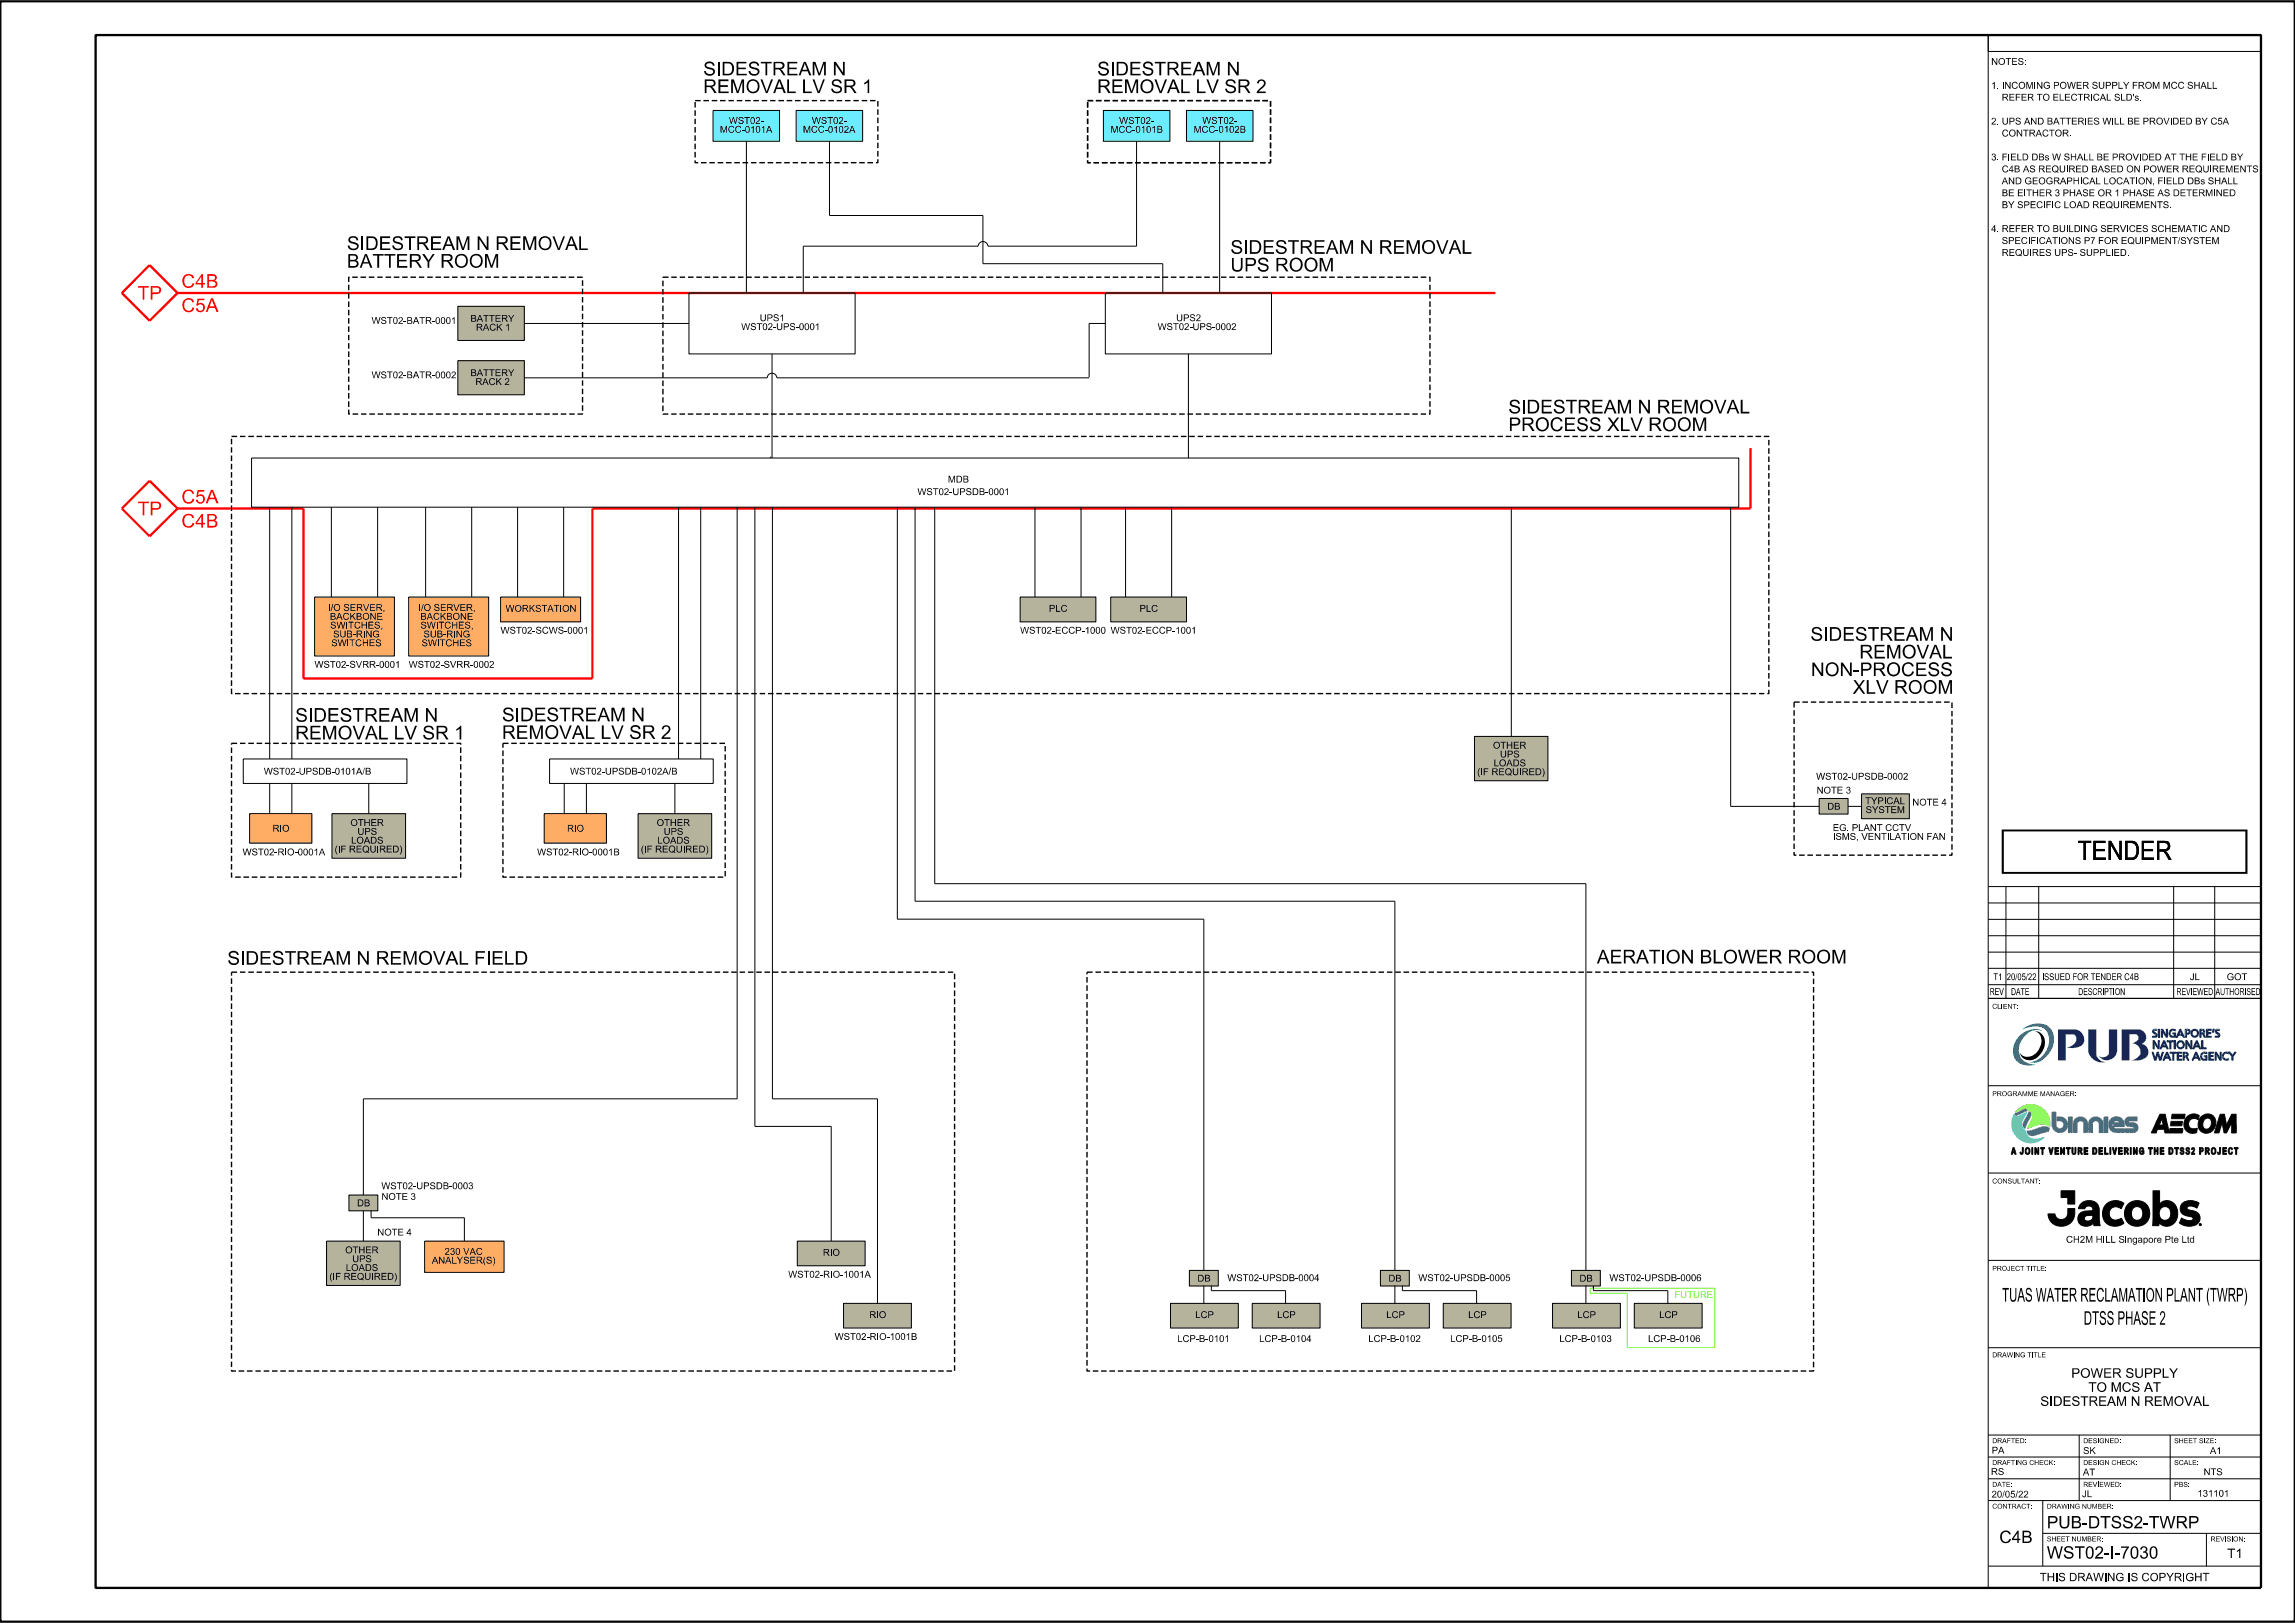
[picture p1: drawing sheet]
<svg xmlns="http://www.w3.org/2000/svg" width="420mm" height="297mm" viewBox="0 0 420 297" stroke-linecap="round" stroke-linejoin="round" font-family="sans-serif">
<defs><g id="words">
<text font-size="3.5" x="380.2" y="157.4">TENDER</text>
<g font-size="2.5">
<text x="128.7" y="17">REMOVAL LV SR 1</text>
<text x="128.7" y="13.8">SIDESTREAM N</text>
<text x="200.8" y="17">REMOVAL LV SR 2</text>
<text x="200.8" y="13.8">SIDESTREAM N</text>
<text x="63.5" y="45.8">SIDESTREAM N REMOVAL</text>
<text x="225.2" y="46.5">SIDESTREAM N REMOVAL</text>
<text x="63.5" y="49">BATTERY ROOM</text>
<text x="225.2" y="49.7">UPS ROOM</text>
<text x="276" y="75.7">SIDESTREAM N REMOVAL</text>
<text x="276" y="78.9">PROCESS XLV ROOM</text>
<text x="331.3" y="117.3">SIDESTREAM N</text>
<text x="331.4" y="123.7">NON-PROCESS</text>
<text x="340.3" y="120.5">REMOVAL</text>
<text x="91.9" y="132">SIDESTREAM N</text>
<text x="339.1" y="127">XLV ROOM</text>
<text x="54" y="135.3">REMOVAL LV SR 1</text>
<text x="54" y="132.1">SIDESTREAM N</text>
<text x="91.9" y="135.2">REMOVAL LV SR 2</text>
<text x="41.6" y="176.5">SIDESTREAM N REMOVAL FIELD</text>
<text x="292.2" y="176.3">AERATION BLOWER ROOM</text>
<text x="366.4" y="238.2">TUAS WATER RECLAMATION PLANT (TWRP)</text>
<text x="381.3" y="242.4">DTSS PHASE 2</text>
</g>
<g font-size="2.5" fill="#f00">
<text x="33.2" y="52.7">C4B</text>
<text x="25.2" y="54.8">TP</text>
<text x="33.2" y="57.1">C5A</text>
<text x="25.2" y="94.3">TP</text>
<text x="33.2" y="92.1">C5A</text>
<text x="33.2" y="96.5">C4B</text>
</g>
<g font-size="2.2">
<text x="374.6" y="279.7">PUB-DTSS2-TWRP</text>
<text x="365.9" y="282.4">C4B</text>
<text x="374.6" y="285.2">WST02-I-7030</text>
</g>
<g font-size="1.7">
<text x="373.4" y="257.3">SIDESTREAM N REMOVAL</text>
<text x="379.1" y="252.1">POWER SUPPLY</text>
<text x="382.2" y="254.7">TO MCS AT</text>
<text x="407.6" y="285.1">T1</text>
</g>
<text font-size="1.5" x="373.3" y="289.3">THIS DRAWING IS COPYRIGHT</text>
<g font-size="1.2">
<text x="364.4" y="11.9">NOTES:</text>
<text x="364.4" y="16.2">1. INCOMING POWER SUPPLY FROM MCC SHALL</text>
<text x="133.4" y="22.7">WST02-</text>
<text x="148.6" y="22.7">WST02-</text>
<text x="204.8" y="22.7">WST02-</text>
<text x="220" y="22.7">WST02-</text>
<text x="364.4" y="22.8">2. UPS AND BATTERIES WILL BE PROVIDED BY C5A</text>
<text x="366.3" y="18.4">REFER TO ELECTRICAL SLD's.</text>
<text x="131.8" y="24.3">MCC-0101A</text>
<text x="147" y="24.3">MCC-0102A</text>
<text x="203.2" y="24.3">MCC-0101B</text>
<text x="218.4" y="24.3">MCC-0102B</text>
<text x="364.4" y="29.4">3. FIELD DBs W SHALL BE PROVIDED AT THE FIELD BY</text>
<text x="366.3" y="25">CONTRACTOR.</text>
<text x="366.2" y="33.7">AND GEOGRAPHICAL LOCATION, FIELD DBs SHALL</text>
<text x="366.2" y="31.5">C4B AS REQUIRED BASED ON POWER REQUIREMENTS</text>
<text x="366.3" y="35.9">BE EITHER 3 PHASE OR 1 PHASE AS DETERMINED</text>
<text x="366.3" y="38.1">BY SPECIFIC LOAD REQUIREMENTS.</text>
<text x="364.4" y="42.5">4. REFER TO BUILDING SERVICES SCHEMATIC AND</text>
<text x="366.2" y="44.6">SPECIFICATIONS P7 FOR EQUIPMENT/SYSTEM</text>
<text x="366.3" y="46.8">REQUIRES UPS- SUPPLIED.</text>
<text x="68" y="59.3">WST02-BATR-0001</text>
<text x="86.1" y="58.9">BATTERY</text>
<text x="139.2" y="58.8">UPS1</text>
<text x="215.4" y="58.8">UPS2</text>
<text x="87.1" y="60.5">RACK 1</text>
<text x="135.6" y="60.4">WST02-UPS-0001</text>
<text x="211.9" y="60.4">WST02-UPS-0002</text>
<text x="68" y="69.2">WST02-BATR-0002</text>
<text x="86.1" y="68.8">BATTERY</text>
<text x="87" y="70.4">RACK 2</text>
<text x="173.2" y="88.3">MDB</text>
<text x="167.9" y="90.6">WST02-UPSDB-0001</text>
<text x="60" y="111.8">I/O SERVER,</text>
<text x="60.4" y="113.4">BACKBONE</text>
<text x="76.6" y="111.8">I/O SERVER,</text>
<text x="76.9" y="113.4">BACKBONE</text>
<text x="92.5" y="112">WORKSTATION</text>
<text x="192" y="112">PLC</text>
<text x="208.5" y="112">PLC</text>
<text x="60.4" y="115">SWITCHES,</text>
<text x="60.6" y="118.3">SWITCHES</text>
<text x="61" y="116.6">SUB-RING</text>
<text x="76.9" y="115">SWITCHES,</text>
<text x="77.2" y="118.3">SWITCHES</text>
<text x="77.5" y="116.6">SUB-RING</text>
<text x="91.6" y="116">WST02-SCWS-0001</text>
<text x="186.7" y="116">WST02-ECCP-1000 WST02-ECCP-1001</text>
<text x="57.6" y="122.2">WST02-SVRR-0001</text>
<text x="74.8" y="122.2">WST02-SVRR-0002</text>
<text x="273.2" y="137">OTHER</text>
<text x="48.3" y="141.8">WST02-UPSDB-0101A/B</text>
<text x="104.3" y="141.8">WST02-UPSDB-0102A/B</text>
<text x="270.3" y="141.8">(IF REQUIRED)</text>
<text x="273.3" y="140.2">LOADS</text>
<text x="274.5" y="138.6">UPS</text>
<text x="332.4" y="142.7">WST02-UPSDB-0002</text>
<text x="332.5" y="145.2">NOTE 3</text>
<text x="334.4" y="148.2">DB</text>
<text x="341.3" y="147.2">TYPICAL</text>
<text x="341.4" y="148.8">SYSTEM</text>
<text x="350" y="147.4">NOTE 4</text>
<text x="49.9" y="152.2">RIO</text>
<text x="64.1" y="151.2">OTHER</text>
<text x="64.3" y="154.4">LOADS</text>
<text x="65.4" y="152.8">UPS</text>
<text x="103.8" y="152.2">RIO</text>
<text x="120.2" y="151.2">OTHER</text>
<text x="120.3" y="154.4">LOADS</text>
<text x="121.5" y="152.8">UPS</text>
<text x="335.4" y="153.7">ISMS, VENTILATION FAN</text>
<text x="335.4" y="152.1">EG. PLANT CCTV</text>
<text x="44.4" y="156.5">WST02-RIO-0001A</text>
<text x="61.2" y="156">(IF REQUIRED)</text>
<text x="98.3" y="156.5">WST02-RIO-0001B</text>
<text x="117.3" y="156">(IF REQUIRED)</text>
<text x="364.8" y="179.4">T1</text>
<text x="367.3" y="179.4">20/05/22</text>
<text x="373.7" y="179.4">ISSUED FOR TENDER C4B</text>
<text x="400.7" y="179.4">JL</text>
<text x="364.1" y="182.1">REV</text>
<text x="368" y="182.1">DATE</text>
<text x="380.3" y="182.1">DESCRIPTION</text>
<text x="398.3" y="182.1">REVIEWED</text>
<text x="405.5" y="182.1">AUTHORISED</text>
<text x="65.3" y="220.8">DB</text>
<text x="69.8" y="217.6">WST02-UPSDB-0003</text>
<text x="69.8" y="219.6">NOTE 3</text>
<text x="69.1" y="226.1">NOTE 4</text>
<text x="378.1" y="227.4">CH2M HILL Singapore Pte Ltd</text>
<text x="63.2" y="229.4">OTHER</text>
<text x="63.3" y="232.6">LOADS</text>
<text x="64.5" y="231">UPS</text>
<text x="79" y="231.2">ANALYSER(S)</text>
<text x="81.4" y="229.6">230 VAC</text>
<text x="144.3" y="233.8">WST02-RIO-1001A</text>
<text x="150.6" y="229.8">RIO</text>
<text x="60.3" y="234.2">(IF REQUIRED)</text>
<text x="219.1" y="234.5">DB</text>
<text x="224.6" y="234.4">WST02-UPSDB-0004</text>
<text x="254.1" y="234.5">DB</text>
<text x="259.6" y="234.4">WST02-UPSDB-0005</text>
<text x="289.1" y="234.5">DB</text>
<text x="294.5" y="234.4">WST02-UPSDB-0006</text>
<text x="152.7" y="245.2">WST02-RIO-1001B</text>
<text x="159.1" y="241.2">RIO</text>
<text x="215.4" y="245.6">LCP-B-0101</text>
<text x="218.7" y="241.2">LCP</text>
<text x="230.4" y="245.6">LCP-B-0104</text>
<text x="233.7" y="241.2">LCP</text>
<text x="250.4" y="245.6">LCP-B-0102</text>
<text x="253.7" y="241.2">LCP</text>
<text x="265.4" y="245.6">LCP-B-0105</text>
<text x="268.7" y="241.2">LCP</text>
<text x="285.4" y="245.6">LCP-B-0103</text>
<text x="288.7" y="241.2">LCP</text>
<text x="301.6" y="245.6">LCP-B-0106</text>
<text x="303.6" y="241.2">LCP</text>
<text x="364.4" y="269.9">RS</text>
<text x="364.5" y="266">PA</text>
<text x="381.2" y="266.1">SK</text>
<text x="403.3" y="270">NTS</text>
<text x="404.4" y="266.1">A1</text>
<text x="364.5" y="274">20/05/22</text>
<text x="381" y="274">JL</text>
<text x="381.2" y="270">AT</text>
<text x="402.1" y="273.9">131101</text>
</g>
<text font-size="1.2" fill="#7cfc00" x="306.4" y="237.5">FUTURE</text>
<g font-size=".9">
<text x="364.6" y="184.6">CLIENT:</text>
<text x="364.6" y="200.6">PROGRAMME MANAGER:</text>
<text x="364.6" y="216.6">CONSULTANT:</text>
<text x="364.6" y="232.6">PROJECT TITLE:</text>
<text x="364.6" y="248.4">DRAWING TITLE</text>
<text x="364.6" y="264.1">DRAFTED:</text>
<text x="364.6" y="268.1">DRAFTING CHECK:</text>
<text x="381.2" y="264.1">DESIGNED:</text>
<text x="381.2" y="268.1">DESIGN CHECK:</text>
<text x="397.9" y="264.1">SHEET SIZE:</text>
<text x="397.9" y="268.1">SCALE:</text>
<text x="364.6" y="272.1">DATE:</text>
<text x="381.2" y="272.1">REVIEWED:</text>
<text x="397.9" y="272.1">PBS:</text>
<text x="364.6" y="276.1">CONTRACT:</text>
<text x="374.6" y="276.1">DRAWING NUMBER:</text>
<text x="374.6" y="282.1">SHEET NUMBER:</text>
<text x="404.5" y="282.1">REVISION:</text>
</g>
</g></defs>
<path d="M.1 296.4v.3h419.8v-296.4h-419.8v296.4" fill="none" stroke="#000" stroke-width=".25"/>
<g fill="#17308f">
<path d="M376.6 188.4h3.2a1.82 1.82 0 0 1 1.3 2.8 3.1 3.1 0 0 1-2.9 .5 1.6 1.6 0 0 0 1.7-2.1l-.5-.3h-1.3v4.8h-1.5z" fill-rule="evenodd"/>
<path d="M382.1 188.4h1.5v4.6a1.82 1.82 0 0 0 1.8 1.3 2.68 2.68 0 0 1-3.3-1.9z" fill-rule="evenodd"/>
<path d="M385.9 188.4h1.6v3.8a1.83 1.83 0 0 1-1.4 1.7 1.83 1.83 0 0 1-2-.7 1.26 1.26 0 0 0 1.8-.4z" fill-rule="evenodd"/>
<path d="M388.3 188.4h3.3a1.4 1.4 0 0 1 1.2 1.2 1.4 1.4 0 0 1-.8 1.4 1.5 1.5 0 0 1 1.2 1.6 1.5 1.5 0 0 1-1.5 1.4l-1.7 .1a2 2 0 0 0 1.7-1.5 1.53 1.53 0 0 0-1.5-1.6l.6-.3a.75 .75 0 0 0 .5-.7 .75 .75 0 0 0-.4-.7h-1.2v4.8h-1.4z" fill-rule="evenodd"/>
</g>
<path d="M370.1 188.4a4 4 0 0 1 4.9-.4 3.9 3.9 0 0 1-.6 5.4 2.74 2.74 0 0 1-2.9 .9 4 4 0 0 0 3.1-5.5 2.85 2.85 0 0 0-3.2-.8z" fill-rule="evenodd" fill="#0057b8"/>
<path d="M369.4 189.7a3.5 3.5 0 0 1 4.2-1.1l.1 .1a2.87 2.87 0 0 0-3.5 1.4 2.8 2.8 0 0 0-.6 3 2.8 2.8 0 0 0 2.6 1.7h.3a3.3 3.3 0 0 1-3.9-1.2 3.7 3.7 0 0 1 .8-3.9z" fill-rule="evenodd" fill="#008c95"/>
<g fill="none" stroke="#17308f" stroke-width=".18">
<path d="M394 190.4h.3l.6 1.1 .1-1.1h.2v1.5h-.3l-.6-1.1-.1 1.1h-.2zM394.1 188.4h.7l-.1 .2h-.3l-.2 .1 .6 .7-.3 .4h-.6v-.2l.6-.1v-.2l-.5-.3-.1-.2zM394.4 193.7h.1M394.4 193.7l-.3-1.2h-.3l.5 1.5h.3l.3-1.1 .3 1.1h.3l.4-1.5h-.2l-.3 1.2M394.4 193.7l.4-1.2h.2l.3 1.2M395 188.3h.2v1.5h-.2zM395.3 193.7h.1M395.5 188.3h.3l.6 1.1 .1-1.1h.2v1.5h-.3l-.6-1-.1 1h-.2zM396 190.4h.1l.7 1.5h-.2l-.2-.3h-.7l-.2 .3h-.2zM396 190.8l.3 .6h-.5zM396.5 189.4h.1M396.5 192.5h.2l.6 1.5h-.2l-.2-.3h-.7l-.1 .3h-.3z"/>
<path d="M396.6 192.9l.2 .6h-.5zM396.6 190.4h1.2v.3h-.5v1.2h-.2v-1.2h-.5zM397.1 188.6a.77 .77 0 0 1 1-.1v.2a.59 .59 0 0 0-.8 .1 .59 .59 0 0 0 .2 .8h.4v-.4h-.3v-.2h.5v.8h-.8l-.4-.6zM397.1 192.5h1.2v.3h-.5v1.2h-.2v-1.2h-.5zM397.9 190.4h.2v1.5h-.2zM398.4 192.5h.9v.2h-.6v.4h.5v.3h-.5v.4h.6v.2h-.9zM398.9 188.3h.2l.7 1.5h-.2l-.2-.3h-.8l-.1 .3h-.2zM399 188.7l.3 .6h-.6zM399.5 192.5l.7 .1a.42 .42 0 0 1 .3 .3 .42 .42 0 0 1-.3 .5l.4 .6h-.2l-.4-.6h-.3v.6h-.2zM399.7 192.8h.4l.1 .3-.5 .1zM399.9 188.3h.5a.48 .48 0 0 1 .4 .7 .48 .48 0 0 1-.6 .3v.5h-.3zM400 190.4h.3l.6 1.1v-1.1h.2v1.5h-.2l-.7-1.1v1.1h-.2z"/>
<path d="M400 193.4h.1M400.2 188.6l.4 .1v.2l-.4 .2zM401.8 192.5h.2l.7 1.5h-.3l-.1-.3h-.8l-.1 .3h-.3zM401.9 192.9l.3 .6h-.6zM402 190.4h.1l.7 1.5h-.2l-.2-.3h-.7l-.2 .3h-.3zM402 190.8l.3 .6h-.6zM402.6 188.3h.4a.44 .44 0 0 1 .5 .4 .44 .44 0 0 1-.2 .5l.3 .6h-.2l-.3-.6h-.3v.6h-.2zM402.8 188.6h.4l.1 .3-.5 .1zM402.9 192.8l.4-.3a.42 .42 0 0 1 .6 .3v.1a.58 .58 0 0 0-.9 .1 .58 .58 0 0 0 .3 .8h.4v-.4h-.3v-.2h.5v.8h-.7l-.4-.4-.1-.4zM402.9 190.4h.3v1.3h.6v.2h-.9zM403.8 188.3h.9v.3h-.6v.3h.5v.3h-.5v.4h.6v.2h-.9zM404.2 192.5h.9v.2h-.6v.4h.5v.3h-.5v.4h.6v.2h-.9z"/>
<path d="M405 188.3h.2M405 188.3h.2l-.1 .6h-.3zM405.4 192.5h.2l.7 1.1v-1.1h.2v1.5h-.2l-.7-1.1v1.1h-.2zM405.6 188.4h.6v.2h-.3l-.2 .1 .5 .7-.2 .4h-.6v-.2l.6-.1-.6-.7z"/>
<circle cx="399" cy="191.2" r=".5"/>
<circle cx="399.1" cy="191.2" r=".74"/>
<circle cx="401.7" cy="189.1" r=".51"/>
<circle cx="401.7" cy="189.1" r=".73"/>
</g>
<path d="M406.9 192.8l.1-.2a.48 .48 0 0 1 .5-.1 .48 .48 0 0 1 .4 .4 .58 .58 0 0 0-.8 0 .58 .58 0 0 0 0 .8 .58 .58 0 0 0 .8 0 .49 .49 0 0 1-.4 .4 .49 .49 0 0 1-.5-.2l-.3-.6z" fill-rule="evenodd" fill="#17308f"/>
<path d="M406.9 192.8l.3-.3a.42 .42 0 0 1 .7 .3v.1a.58 .58 0 0 0-.8 0 .58 .58 0 0 0 0 .8 .58 .58 0 0 0 .8 0 .49 .49 0 0 1-.4 .4 .49 .49 0 0 1-.5-.2l-.3-.6zM407.8 192.5h.3M407.8 192.5h.3l.4 .6 .5-.6h.2l-.5 .9v.6h-.3v-.6z" fill="none" stroke="#17308f" stroke-width=".18"/>
<g fill="#17308f">
<path d="M403.8 188.3h.9v.3h-.6v.3h.5v.3h-.5v.4h.6v.2h-.9z" fill-rule="evenodd"/>
<path d="M395.5 188.3h.3l.6 1.1 .1-1.1h.2v1.5h-.3l-.6-1-.1 1h-.2z" fill-rule="evenodd"/>
<path d="M395 188.3h.2v1.5h-.2z" fill-rule="evenodd"/>
<path d="M394.1 188.4h.7l-.1 .2h-.3l-.2 .1v.1l.5 .4a.44 .44 0 0 1-.2 .6h-.6v-.2h.5l.1-.1-.5-.5a.41 .41 0 0 1 .1-.6z" fill-rule="evenodd"/>
<path d="M397.1 188.6l.6-.3a.36 .36 0 0 1 .4 .4 .59 .59 0 0 0-.8 .1 .59 .59 0 0 0 .2 .8h.4v-.4h-.3v-.2h.5v.8h-.8l-.4-.6z" fill-rule="evenodd"/>
<path d="M398.9 188.3h.2l.7 1.5h-.2l-.2-.3h-.8l-.1 .3h-.2zM399 188.7l-.3 .6h.6z" fill-rule="evenodd"/>
<path d="M399.9 188.3h.5a.49 .49 0 0 1 .4 .7 .49 .49 0 0 1-.6 .3v.5h-.3zM400.2 188.6v.5l.4-.2v-.2z" fill-rule="evenodd"/>
<path d="M400.9 189.1a.75 .75 0 0 0 1.5 0 .75 .75 0 0 0-1.5 0zM401.1 189.1a.55 .55 0 0 1 1.1 0 .55 .55 0 0 1-1.1 0z" fill-rule="evenodd"/>
<path d="M402.6 188.3h.4a.44 .44 0 0 1 .5 .4 .44 .44 0 0 1-.2 .5l.3 .6h-.2l-.3-.6h-.3v.6h-.2zM402.8 188.6v.4h.4l.1-.3z" fill-rule="evenodd"/>
<path d="M405 188.3h.2l-.1 .6h-.3z" fill-rule="evenodd"/>
<path d="M405.5 188.5l.2-.2 .5 .1v.2h-.3l-.3 .2 .6 .4a.43 .43 0 0 1-.2 .6h-.6v-.2h.5l.1-.1-.5-.5z" fill-rule="evenodd"/>
<path d="M394 190.4h.3l.6 1.1 .1-1.1h.2v1.5h-.3l-.6-1.1-.1 1.1h-.2z" fill-rule="evenodd"/>
<path d="M398.3 191.2a.75 .75 0 0 0 1.5 0 .75 .75 0 0 0-1.5 0zM398.5 191.2a.51 .51 0 0 1 1 0 .51 .51 0 0 1-1 0z" fill-rule="evenodd"/>
<path d="M396 190.4h.1l.7 1.5h-.2l-.2-.3h-.7l-.2 .3h-.2zM396 190.8l-.2 .6h.5z" fill-rule="evenodd"/>
<path d="M402 190.4h.1l.7 1.5h-.2l-.2-.3h-.7l-.2 .3h-.3zM402 190.8l-.3 .6h.6z" fill-rule="evenodd"/>
<path d="M400 190.4h.3l.6 1.1v-1.1h.2v1.5h-.2l-.7-1.1v1.1h-.2z" fill-rule="evenodd"/>
<path d="M396.6 190.4h1.2v.3h-.5v1.2h-.2v-1.2h-.5z" fill-rule="evenodd"/>
<path d="M397.9 190.4h.2v1.5h-.2z" fill-rule="evenodd"/>
<path d="M402.9 190.4h.3v1.3h.6v.2h-.9z" fill-rule="evenodd"/>
<path d="M396.5 192.5h.2l.6 1.5h-.2l-.2-.3h-.7l-.1 .3h-.3zM396.6 192.9l-.3 .6h.5z" fill-rule="evenodd"/>
<path d="M397.1 192.5h1.2v.3h-.5v1.2h-.2v-1.2h-.5z" fill-rule="evenodd"/>
<path d="M404.2 192.5h.9v.2h-.6v.4h.5v.3h-.5v.4h.6v.2h-.9z" fill-rule="evenodd"/>
<path d="M405.4 192.5h.2l.7 1.1v-1.1h.2v1.5h-.2l-.7-1.1v1.1h-.2z" fill-rule="evenodd"/>
<path d="M402.9 192.8l.1-.2a.48 .48 0 0 1 .5-.1 .48 .48 0 0 1 .4 .4 .58 .58 0 0 0-.9 .1 .58 .58 0 0 0 .3 .8h.4v-.4h-.3v-.2h.5v.8h-.7l-.4-.4-.1-.4z" fill-rule="evenodd"/>
<path d="M398.4 192.5h.9v.2h-.6v.4h.5v.3h-.5v.4h.6v.2h-.9z" fill-rule="evenodd"/>
<path d="M399.5 192.5l.7 .1a.42 .42 0 0 1 .3 .3 .42 .42 0 0 1-.3 .5l.4 .6h-.2l-.4-.6h-.3v.6h-.2zM399.7 192.8v.4l.5-.1-.1-.3z" fill-rule="evenodd"/>
<path d="M401.8 192.5h.2l.7 1.5h-.3l-.1-.3h-.8l-.1 .3h-.3zM401.9 192.9l-.3 .6h.6z" fill-rule="evenodd"/>
<path d="M393.8 192.5h.3l.3 1.2 .4-1.2h.2l.3 1.2 .4-1.2h.2l-.4 1.5h-.3l-.3-1.1-.3 1.1h-.3z" fill-rule="evenodd"/>
<path d="M407.8 192.5h.3l.4 .6 .5-.6h.2l-.5 .9v.6h-.3v-.6z" fill-rule="evenodd"/>
</g>
<path d="M369.3 203.1l.8-.6 1.1-.4 1.1 .1 1 .3a3.3 3.3 0 0 1 1.8 3.6l-.8-.4h-.9l-2.3 .8 .8-1.9a1.17 1.17 0 0 0-.7-1.4l-.4-.4h-.5l-1.4 .7z" fill-rule="evenodd" fill="#95c11f"/>
<g fill="none" stroke="#95c11f" stroke-width=".18">
<path d="M368.9 203.5h.1M368.9 203.4v.1M369.4 203.3h.1M369.4 203.3l-.5 .2M370.1 202.9h.1M370.1 202.9l-.7 .4M370.7 202.8h.1M370.7 202.8l-.6 .1M370.7 202.8l.3 .1 .2 .4M371 202.2l-1 .4-1.1 .8M371 202.2h.1M371.1 206.5h.1"/>
<path d="M371.2 206.4h.1M371.2 206.4l-.1 .1M371.2 203.3h.1M371.3 203.3h.1M371.4 202.1h.1M371.4 202.1l-.4 .1M371.4 203.3h.1M371.5 203.3a1.02 1.02 0 0 1 .4 1.5M371.5 202.1h.4M371.5 205.5h.1M371.5 205.5l-.4 1M371.9 202.1h.1"/>
<path d="M371.9 204.8h.1M371.9 204.8l-.4 .7M371.9 202.1l1.3 .4a3.5 3.5 0 0 1 1.9 3.6M372.2 206.1h.1M372.2 206.1l-1 .3M372.5 205.9l-.2 .2M372.6 205.9h.1M372.6 205.9h-.1M372.7 205.9h-.1M372.7 205.9h.1M372.8 205.8l-.1 .1M372.8 205.8h.1"/>
<path d="M372.9 205.8h.1M372.9 205.8l.8-.1 .9 .1M374.6 205.8h.1M374.6 205.8v.1M374.6 205.9h.1M374.6 205.9l.4 .2M375 206.1h.1M375.1 206.1h.1"/>
</g>
<path d="M369.7 203.4h.1" fill="none" stroke="#497593" stroke-width=".18"/>
<path d="M368.8 203.8l1.5-.7 .5-.1a.17 .17 0 0 1 .2 .2 .17 .17 0 0 1-.3 .1l-1.6 .8-.3-.1z" fill-rule="evenodd" fill="#497593"/>
<g fill="none" stroke="#497593" stroke-width=".18">
<path d="M368.8 203.8h.1M368.8 203.8l.1 .3 .4-.1M368.9 203.8h.1M369.1 203.7h.1M369.1 203.7l-.2 .1M369.3 204h.1M369.4 204h.1M369.4 204h-.1M369.7 203.4h.1M369.7 203.4l-.6 .3M369.7 203.8l-.3 .2M369.7 203.3v.1"/>
<path d="M369.8 203.3h.1M369.8 203.8h-.1M369.9 203.3h.1M370 203.7l-.2 .1M370 203.7h.1M370.6 203h.1M370.6 203l-.7 .3M370.7 203h.1M370.7 203l.2 .3M370.9 203.3h.1M370.9 203.3l-.9 .4"/>
</g>
<path d="M371.2 203.5h.1a.79 .79 0 0 1 .1 1.3l-.6 .9-.2 .8-.3-.3-.1-.4 1-1.9z" fill-rule="evenodd" fill="#497593"/>
<g fill="none" stroke="#497593" stroke-width=".18">
<path d="M370.5 206.4h.1M370.6 205h.1M370.6 205l-.4 .8v.3l.3 .3M370.6 206.4v.1M370.6 204.9h.1M370.6 204.9v.1M370.6 206.5h.1M370.6 206.4h.1M370.7 206.2l-.1 .2M370.7 206.2h.1M370.7 206.1v.1M370.7 206.1h.1"/>
<path d="M370.8 205.7l-.1 .4M370.8 205.7h.1M370.9 204.4h.1M370.9 204.4l-.3 .5M371.1 205.2l-.2 .5M371.1 205.2h.1M371.1 203.9h.1M371.1 203.9v.1M371.1 204h.1M371.1 204l-.2 .4M371.2 203.9h.1M371.2 205.1l-.1 .1"/>
<path d="M371.2 205v.1M371.2 203.5h.1M371.2 203.5v.4M371.2 205h.1M371.3 205h.1M371.3 204.9v.1M371.3 204.9h.1M371.3 205h-.1M371.3 203.5h.1M371.3 203.5a.45 .45 0 0 1 .4 .6M371.3 204.8h.1M371.3 204.8v.1"/>
<path d="M371.7 204.1l-.4 .7M371.7 204.1h.1"/>
</g>
<path d="M375.5 203.5h.7l.1 2.6 .5 .4a.73 .73 0 0 0 .9-.7 .73 .73 0 0 0-.9-.7h-.4v-.7a1.54 1.54 0 0 1 2 1.4l-.1 .6a1.43 1.43 0 0 1-1.5 .9 1.43 1.43 0 0 1-1.3-1.3z" fill-rule="evenodd" fill="#497593"/>
<g fill="none" stroke="#497593" stroke-width=".18">
<path d="M375.5 203.5h.1M375.5 203.5l.1 2.7M375.5 203.5h.7l.1 2.6 .1 .1M375.6 206.2v.1M375.6 206.3h.1M375.6 206.3l.1 .2a1.45 1.45 0 0 0 1.5 .7M376.4 206.2v.1M377.2 207.2h.1M377.3 207.2h.1M378.3 206.3v.1a1.27 1.27 0 0 1-1 .8M378.3 206.3h.1M378.4 206.2v.1"/>
<path d="M378.4 206.2h.1M378.4 206.2v-.2a1.46 1.46 0 0 0-1.7-1.6h-.3v.7h.4a.73 .73 0 0 1 .9 .9 .73 .73 0 0 1-1.3 .3"/>
</g>
<path d="M368.6 203.9a.65 .65 0 0 0 1.1 .2l1.2-.5-.7 1.3a1.43 1.43 0 0 0 .4 2l.2 .5a1.75 1.75 0 0 0 2 1.1l1.3-.4-1.2 .8-1.6 .2a3.5 3.5 0 0 1-2.7-5.2z" fill-rule="evenodd" fill="#3abad9"/>
<g fill="none" stroke="#3abad9" stroke-width=".18">
<path d="M368.4 204.4h.1M368.4 204.4l-.2 1.4 .2 1.1M368.4 206.9h.1M368.4 206.9l.4 .7M368.6 203.9h.1M368.6 203.9l-.2 .5M368.8 207.6h.1M368.8 207.6a3.5 3.5 0 0 0 2.6 1.5M370.3 204.7h.1M370.3 204.7l-.1 .2a1.3 1.3 0 0 0 .4 1.9M370.3 204.6h.1M370.3 204.6v.1"/>
<path d="M370.3 204.5v.1M370.5 204.3l-.2 .2M370.5 204.3h.1M370.6 206.8v.1M370.6 206.8h.1M370.6 206.9l.1 .2M370.6 206.9h.1M370.7 207.2v.1M370.7 207.1v.1M370.7 207.3l.1 .1a1.76 1.76 0 0 0 1.9 1.1M370.7 207.3h.1M370.7 203.9h.1"/>
<path d="M370.7 203.9l-.1 .3M370.8 203.6l-.8 .4a.92 .92 0 0 1-1.4 0v-.1M370.9 203.6h.1M370.9 203.6l-.2 .3M371.4 209.1h.1M371.4 209.1h.5M371.9 209.1h.1M372.7 208.5h.1M372.8 208.9l-.9 .2M372.8 208.9h.1M372.9 208.9h.1M373.1 208.4l-.4 .1"/>
<path d="M373.1 208.4h.1M373.3 208.3h.1M373.3 208.3l-.1 .1M373.4 208.3h.1M373.5 208.3h.1M373.5 208.3h-.1M373.6 208.3h-.1M373.6 208.2v.1M373.8 208.2h.1M373.8 208.2h-.2M374.1 208.1l-.3 .1M374.1 208.1l-1.2 .8"/>
<path d="M374.1 208.1h.1"/>
</g>
<path d="M386.4 204.7l.9-.3a1.43 1.43 0 0 1 1.5 1.5v.3h-2v-.7l1.1-.1a.72 .72 0 0 0-.8-.3 .72 .72 0 0 0-.5 .8v.1a.86 .86 0 0 0 .9 .5h1.3v.8h-1.5a1.42 1.42 0 0 1-1.3-2z" fill-rule="evenodd" fill="#497593"/>
<path d="M386.1 205.1h.1M386.1 205.1l-.2 .6a1.62 1.62 0 0 0 2.2 1.6h.7v-.8h-.8a1.05 1.05 0 0 1-1.4-.5v-.1M386.1 205h.1M386.1 205v.1M386.1 205a1.44 1.44 0 0 1 1.7-.6 1.44 1.44 0 0 1 1 1.5v.3h-2v-.7h1.1M386.6 205.9h.1M386.6 205.8v.1M386.6 205.8h.1M387.9 205.5v-.1a.72 .72 0 0 0-.8-.3 .72 .72 0 0 0-.5 .7M387.9 205.5h.1" fill="none" stroke="#497593" stroke-width=".18"/>
<path d="M378.5 204.4h.7v2.9h-.7z" fill-rule="evenodd" fill="#497593"/>
<path d="M378.5 204.4h.1M378.5 204.4h.7v2.9h-.7z" fill="none" stroke="#497593" stroke-width=".18"/>
<path d="M379.8 204.7l.5-.3h.7l.7 .4 .4 .7v1.8h-.7v-.9a1.03 1.03 0 0 0-.5-1.3 .64 .64 0 0 0-.8 .8v1.4h-.7v-1.8z" fill-rule="evenodd" fill="#497593"/>
<g fill="none" stroke="#497593" stroke-width=".18">
<path d="M379.4 207.3h.1M379.4 207.3h.7M380.1 207.3h.1M380.1 207.3v-1.5a.64 .64 0 0 1 .8-.7 .64 .64 0 0 1 .5 .9v1.3h.6M381.1 204.4l.1 .1M381.1 204.4h-.8l-.7 .6-.2 .5v1.8M381.1 204.4h.1M381.2 204.5h.1M381.3 204.5a1.08 1.08 0 0 1 .7 .8M381.3 204.5h.1M382 205.4v1.9M382 207.3h.1"/>
<path d="M382 205.4h.1M382 205.3v.1M382 205.3h.1"/>
</g>
<path d="M382.7 204.7l.6-.3h.5l.8 .5a1.74 1.74 0 0 1 .3 1.5v.9h-.7v-.9a1.25 1.25 0 0 0-.2-1.1 .63 .63 0 0 0-1.1 .3v1.7h-.4a.23 .23 0 0 1-.3-.1 .23 .23 0 0 1 0-.3v-1.4z" fill-rule="evenodd" fill="#497593"/>
<path d="M382.2 207.3h.1M382.9 205.5v1.8h-.7M382.9 205.5h.1M383 205.5a.65 .65 0 0 1 .8-.4 .65 .65 0 0 1 .4 .8v1.4h.7v-1a1.82 1.82 0 0 0-.4-1.6l-.9-.3a1.33 1.33 0 0 0-1.4 1.6v1.3M383 205.5h-.1M383 205.5h.1" fill="none" stroke="#497593" stroke-width=".18"/>
<path d="M385.1 204.4h.7l-.1 2.9h-.7z" fill-rule="evenodd" fill="#497593"/>
<path d="M385.1 204.4h.1M385.1 204.4v2.9M385.1 207.3h.1M385.1 204.4h.7v1.4l-.1 1.5h-.6" fill="none" stroke="#497593" stroke-width=".18"/>
<path d="M389.1 204.6a1.41 1.41 0 0 1 1.3-.2h.7v.7h-1.4l-.1 .3 1.1 .1 .5 .5a.87 .87 0 0 1-.8 1.3h-1.5v-.8h1.6a.17 .17 0 0 0 0-.2 .17 .17 0 0 0-.2-.1 1.21 1.21 0 0 1-1.4-.7v-.5z" fill-rule="evenodd" fill="#497593"/>
<g fill="none" stroke="#497593" stroke-width=".18">
<path d="M388.9 207.3h.1M389.6 205.3v.2h.9M389.6 205.3h.1M389.6 205.1v.1M389.6 205.2v.1M389.6 205.1h1.5v-.7h-1a.93 .93 0 0 0-1.3 .8 .93 .93 0 0 0 1.2 1h.5M390.5 205.5h.1M390.5 206.2v.1M390.5 206.3l.1 .1M390.6 205.5h.1M390.6 206.4h.1M390.6 206.4l-.2 .1h-1.5v.8"/>
<path d="M390.6 205.5l.5 .3M391.1 205.8h.1M391.1 205.9h.1M391.1 205.8v.1M391.1 205.9l.1 .1a.87 .87 0 0 1-.8 1.3h-1.5"/>
</g>
<path d="M370.9 207l.9-.1 1.7-.6 1-.1a.39 .39 0 0 1 .5 .4 .62 .62 0 0 1-.7 .5l-2 .7a.95 .95 0 0 1-1.4-.8z" fill-rule="evenodd" fill="#497593"/>
<g fill="none" stroke="#497593" stroke-width=".18">
<path d="M371.9 206.9h.1M371.9 206.9l-1 .1 .1 .1a.91 .91 0 0 0 1.2 .7M372.2 207.8h.1M372.5 206.7h.1M372.5 206.7l-.6 .2M372.5 207.7h.1M372.5 207.7l-.2 .1M373 206.4h.1M373 206.4l-.5 .3M373.1 206.4h.1M373.5 206.3l-.3 .1M373.5 206.3h.1"/>
<path d="M373.5 206.3l.9-.1 .6 .3M374.2 207.2l-1.6 .5M374.2 207.2h.1M374.3 207.1h.1M374.8 207.1h.1M374.8 207.1h-.5M375 206.5h.1M375 206.5l-.2 .6"/>
</g>
<path d="M27.4 48.5l5.1 5.1-5.1 5.1-5.1-5.1zM32.5 53.6h241.2M22.3 93.1l5.1-5.1 5.1 5.1-5.1 5zM320.4 82v11.1h-212v31.1h-52.9v-31.1h-23" fill="none" stroke="#f00" stroke-width=".42"/>
<path d="M291 235.7h22.8v10.9h-16v-9.9h-6.8z" fill="none" stroke="#7cfc00" stroke-width=".18"/>
<path d="M83.8 56.1h12.2v6.2h-12.2z" fill="#b5b39c"/>
<path d="M83.8 56.1h12.2v6.2h-12.2z" fill="none" stroke="#000" stroke-width=".18"/>
<path d="M83.8 66h12.2v6.2h-12.2z" fill="#b5b39c"/>
<path d="M83.8 66h12.2v6.2h-12.2z" fill="none" stroke="#000" stroke-width=".18"/>
<path d="M340.7 145.3h8.7v4.5h-8.7z" fill="#b5b39c"/>
<path d="M340.7 145.3h8.7v4.5h-8.7z" fill="none" stroke="#000" stroke-width=".18"/>
<path d="M269.8 134.8h13.5v8.1h-13.5z" fill="#b5b39c"/>
<path d="M269.8 134.8h13.5v8.1h-13.5z" fill="none" stroke="#000" stroke-width=".18"/>
<path d="M332.9 146.1h5.3v2.9h-5.3z" fill="#b5b39c"/>
<path d="M332.9 146.1h5.3v2.9h-5.3z" fill="none" stroke="#000" stroke-width=".18"/>
<path d="M186.7 109.3h13.9v4.5h-13.9z" fill="#b5b39c"/>
<path d="M186.7 109.3h13.9v4.5h-13.9z" fill="none" stroke="#000" stroke-width=".18"/>
<path d="M203.3 109.3h13.8v4.5h-13.8z" fill="#b5b39c"/>
<path d="M203.3 109.3h13.8v4.5h-13.8z" fill="none" stroke="#000" stroke-width=".18"/>
<path d="M60.7 148.9h13.5v8.2h-13.5z" fill="#b5b39c"/>
<path d="M60.7 148.9h13.5v8.2h-13.5z" fill="none" stroke="#000" stroke-width=".18"/>
<path d="M116.8 148.9h13.4v8.2h-13.4z" fill="#b5b39c"/>
<path d="M116.8 148.9h13.4v8.2h-13.4z" fill="none" stroke="#000" stroke-width=".18"/>
<path d="M59.8 227.1h13.4v8.1h-13.4z" fill="#b5b39c"/>
<path d="M59.8 227.1h13.4v8.1h-13.4z" fill="none" stroke="#000" stroke-width=".18"/>
<path d="M63.9 218.7h5.2v2.9h-5.2z" fill="#b5b39c"/>
<path d="M63.9 218.7h5.2v2.9h-5.2z" fill="none" stroke="#000" stroke-width=".18"/>
<path d="M145.9 227.1h12.4v4.5h-12.4z" fill="#b5b39c"/>
<path d="M145.9 227.1h12.4v4.5h-12.4z" fill="none" stroke="#000" stroke-width=".18"/>
<path d="M154.4 238.5h12.4v4.5h-12.4z" fill="#b5b39c"/>
<path d="M154.4 238.5h12.4v4.5h-12.4z" fill="none" stroke="#000" stroke-width=".18"/>
<path d="M214.2 238.5h12.4v4.5h-12.4z" fill="#b5b39c"/>
<path d="M214.2 238.5h12.4v4.5h-12.4z" fill="none" stroke="#000" stroke-width=".18"/>
<path d="M229.2 238.5h12.4v4.5h-12.4z" fill="#b5b39c"/>
<path d="M229.2 238.5h12.4v4.5h-12.4z" fill="none" stroke="#000" stroke-width=".18"/>
<path d="M217.7 232.5h5.3v2.8h-5.3z" fill="#b5b39c"/>
<path d="M217.7 232.5h5.3v2.8h-5.3z" fill="none" stroke="#000" stroke-width=".18"/>
<path d="M249.2 238.5h12.4v4.5h-12.4z" fill="#b5b39c"/>
<path d="M249.2 238.5h12.4v4.5h-12.4z" fill="none" stroke="#000" stroke-width=".18"/>
<path d="M264.1 238.5h12.4v4.5h-12.4z" fill="#b5b39c"/>
<path d="M264.1 238.5h12.4v4.5h-12.4z" fill="none" stroke="#000" stroke-width=".18"/>
<path d="M252.6 232.5h5.3v2.8h-5.3z" fill="#b5b39c"/>
<path d="M252.6 232.5h5.3v2.8h-5.3z" fill="none" stroke="#000" stroke-width=".18"/>
<path d="M284.1 238.5h12.4v4.5h-12.4z" fill="#b5b39c"/>
<path d="M284.1 238.5h12.4v4.5h-12.4z" fill="none" stroke="#000" stroke-width=".18"/>
<path d="M287.6 232.5h5.3v2.8h-5.3z" fill="#b5b39c"/>
<path d="M287.6 232.5h5.3v2.8h-5.3z" fill="none" stroke="#000" stroke-width=".18"/>
<path d="M299.1 238.5h12.4v4.5h-12.4z" fill="#b5b39c"/>
<g fill="none" stroke="#000" stroke-width=".18">
<path d="M0 .2h420v296.6h-420zM363.9 6.4h49.9v3h-49.9zM363.9 6.4v284.2M96 59.2h30.1M96 69.1h44.4M60.6 92.8v16.6M363.9 177.2h49.9M363.9 174.2h49.9M363.9 171.2h49.9M363.9 168.2h49.9M363.9 165.2h49.9M363.9 162.2h49.9"/>
<path d="M367.1 162.2v20.5M373.1 162.2v20.5M397.8 162.2v20.5M405.3 162.2v20.5M363.9 198.7h49.9M363.9 182.7h49.9M363.9 180.2h49.9M363.9 214.7h49.9M368.1 211.2h.1M368.1 211.2h.2v-.2h.4l.1 .2h.1M368.4 210.7h.1M368.5 210h.1"/>
<path d="M368.5 210.7h.1M368.5 210h-.1l-.3 1.2M368.5 210.3l.1 .4M368.5 210.3h.1M368.5 210.3l-.1 .4M368.6 210l.4 1.2M368.6 210h.1M368.6 210.7h.1M368.9 211.2h.1M369 211.2h.1M369.7 210.9h.1M369.7 210.9v.1a.27 .27 0 0 0 .3 .3 .27 .27 0 0 0 .2-.3"/>
<path d="M369.9 210.9v.1M369.9 210.9h.1M369.9 210.8v.1M369.9 210.8h.1M369.9 210.8l-.1 .1M369.9 211h.1M369.9 211h.2M370.1 211h.1M370.2 211l.1-1h-.2v1M370.2 211h.1M370.8 210.1a.6 .6 0 0 1 .7 .2 .6 .6 0 0 1-.1 .8 .51 .51 0 0 1-.7 0 .51 .51 0 0 1-.1-.7zM371 210h.1"/>
<path d="M371 211h.1M371.1 211h.1M371.1 210.2h.1M371.1 210.2h-.2l-.1 .3 .2 .5M371.2 210.2l.1 .2-.1 .6M371.8 210h.2v1.2h-.2zM372.4 210h.2l.4 .8v-.8h.1v1.2h-.2l-.3-.8v.8h-.2zM372.9 210.8h.1M373.5 210h.7v.2h-.3v1h-.2v-1h-.2zM374.9 210h.2l.3 .9M374.9 210h.1M374.9 210l.3 1.2h.3l.3-1.2"/>
<path d="M375.4 210.9h.1M375.7 210h-.1l-.2 .9M375.8 210h.1M376.1 210h.6v.2h-.5v.3h.5v.2h-.5v.3h.6v.2h-.7zM377.1 210h.2l.3 .8v-.8h.2v1.2h-.2l-.3-.8v.8h-.2zM377.2 217.9h2.5v2.4h-1.3v-1.2h-1.2zM377.6 210.8h.1M378.1 210h.8v.2h-.3v1h-.2v-1h-.3zM379.7 211h.1M379.7 210.9v-.9h.2v.5a.52 .52 0 0 1-.5 .7l-.2-.2v-1h.2v1h.3M379.7 210.9h.1M379.7 210.9v.1"/>
<path d="M380.7 210.2h.1M380.7 210.2h-.2v.3h.3M380.7 210.2l.1 .1M380.8 210.7h.1M380.8 210.3h.1M380.8 210.5h.1M380.9 210.7l.2 .5M380.9 210.7l.1-.2a.36 .36 0 0 0-.1-.4 .36 .36 0 0 0-.4-.1h-.2v1.2h.2v-.5l.1 .1 .3 .4h.2M380.9 210.7h.1M380.9 210.3v.1M380.9 210.4h.1M380.9 210.4l-.1 .1"/>
<path d="M381.1 211.2h.1M381.4 210h.7v.2h-.5v.3h.5v.2h-.5v.3h.5v.2h-.7zM383 210h.2a.66 .66 0 0 1 .5 1.1l-.2 .1h-.5zM383.3 210.2h-.1v.8h.3M383.3 210.2h.1M383.3 210.2a.49 .49 0 0 1 .2 .8M383.5 211h.1M384.1 210h.7v.2h-.5v.3h.4v.2h-.4v.3h.5v.2h-.7zM385.2 210h.1v1h.5v.2h-.6zM386.1 210h.2v1.2h-.2zM386.6 210h.2l.2 .9M386.6 210h.1"/>
<path d="M386.6 210l.3 1.2h.2l.3-1.2M387 210.9h.1M387.3 210h.1M387.3 210h-.1l-.2 .9M387.4 210h.1M387.7 210h.7v.2h-.5v.3h.5v.2h-.5v.3h.5v.2h-.7zM389.1 210.2h.1M389.1 210.2h-.2v.3l.4-.1M389.2 210.2l.1 .1M389.3 210.7l.1 .1M389.3 210.7l.1-.1a.37 .37 0 0 0 0-.5 .37 .37 0 0 0-.4-.1h-.2v1.2h.1v-.5l.2 .1 .3 .4h.1M389.3 210.7h.1"/>
<path d="M389.3 210.3h.1M389.3 210.3v.1M389.3 210.4h.1M389.4 210.8h.1M389.4 210.8l.2 .4M389.5 211.2h.1M389.6 211.2h.1M389.9 210h.1v1.2h-.1zM390.4 210h.2l.3 .8 .1-.8h.1v1.2h-.2l-.3-.8v.8h-.2zM390.9 210.8h.1M391.9 210l.3 .1 .1 .3M391.9 210a.68 .68 0 0 0-.4 .7 .68 .68 0 0 0 .5 .6l.4-.2v-.5h-.5v.2h.2a.26 .26 0 0 1-.3 .2 .26 .26 0 0 1-.1-.4l.2-.4"/>
<path d="M391.9 210h.1M391.9 210.2h.1M392 210.2h.1M392 210.2l.1 .1M392.1 210.3h.1M392.1 210.3v.1M392.1 210.4h.1M392.3 210.4h.1M392.3 210.4h-.2M393.2 210h.7v.2h-.3v1h-.1v-1h-.3zM393.7 207.3h.1M394 217.9h1.2v2.5a1.83 1.83 0 0 1 2-.6 1.83 1.83 0 0 1 1.3 1.6 2.16 2.16 0 0 1-.5 2.3 2.16 2.16 0 0 1-2.3 .5l-.6-.5v.6h-1.2z"/>
<path d="M394.2 210h.2v.5h.4v-.5h.1v1.2h-.1v-.5h-.4v.5h-.2zM395.1 205.9h.1M395.1 205.9h.8M395.3 210h.7v.2h-.5v.3h.5v.2h-.5v.3h.5v.2h-.7zM395.6 204.7l.3 1.2M395.6 204.7h.1M395.6 204.7l-.5 1.2M395.9 205.9h.1M396.1 206.7h.1M396.1 206.7v.1a.4 .4 0 0 0 .3 .5h3M396.1 206.7h-1.3l-.2 .6h-.9M396.9 210h.2a.66 .66 0 0 1 .5 1.1l-.2 .1h-.5z"/>
<path d="M397 207.3l-.8-3.4h-.9l-1.6 3.4M397 207.3h.1M397.2 206h.1M397.3 205.2h.1M397.3 205.2l-.1 .8M397.3 205.2h2.1M397.3 210.2h-.2v.8h.3M397.3 210.2h.1M397.4 204.7h.1M397.4 204.7h2.4M397.4 210.2l.1 .4-.1 .4M397.4 211h.1"/>
<path d="M397.5 211.2h.1M398 210h.7v.2h-.3v1h-.1v-1h-.3zM399 210.9h.1M399.1 210.9h.1M399.1 210.8v.1M399.1 210.8h.1M399.1 210.8l-.1 .1M399.2 210a.43 .43 0 0 0-.2 .5 .43 .43 0 0 0 .5 .3 .19 .19 0 0 1-.1 .3 .19 .19 0 0 1-.3-.2M399.2 210h.1M399.3 210h.2l.2 .3M399.3 210h.1M399.4 207.3h.1"/>
<path d="M399.4 205.2l-.1 .8h-2.1M399.4 205.2h.1M399.5 206.5l-.1 .8M399.5 206.5h.1M399.5 206.5h-2.4l-.1 .8M399.5 210.3h-.1a.17 .17 0 0 0-.2-.1 .17 .17 0 0 0 0 .2 .17 .17 0 0 0 .2 .1 .4 .4 0 0 1 .3 .4 .4 .4 0 0 1-.4 .4 .4 .4 0 0 1-.3-.4M399.5 210.3h.1M399.5 210.3v.1M399.5 210.4h.1M399.7 210.3l-.2 .1M399.7 210.3h.1M399.8 204.7h.1"/>
<path d="M399.9 203.9h-2.4l-.1 .8M399.9 203.9h.1M399.9 203.9l-.1 .8M400 210.9h.1M400.2 210.9l.1 .1M400.2 210.9h.1M400.2 210.8v.1M400.2 210.8h.1M400.2 210.8l-.2 .1M400.3 210.4h.1M400.3 210l-.2 .1-.1 .4 .5 .3M400.3 211h.1"/>
<path d="M400.3 210h.1M400.3 210.4l.3 .2M400.3 210h.3a.16 .16 0 0 1 .1 .2 .16 .16 0 0 1-.2 .2M400.4 210.2h.1M400.4 210.2l.1 .1M400.4 210.2h-.1v.2M400.5 210.8h.1M400.5 210.8v.2h-.2M400.5 210.3h.1M400.5 210.3v.1M400.5 210.4h.1M400.6 210.6h.1"/>
<path d="M400.6 210.6a.38 .38 0 0 1 0 .6 .38 .38 0 0 1-.6-.3M401 210.4h.1M401 210.4h.2M401 211.2h.1M401.2 210.4h.1M401.2 210.3h.1M401.2 210.3v.1M401.3 211h.3v.2h-.6M401.3 210h.1M401.3 210l-.3 .4M401.3 211h.1M401.4 210.2h.1"/>
<path d="M401.4 210.2l.1 .1M401.4 210a.44 .44 0 0 1 .1 .7M401.4 210.2l-.2 .1M401.5 210.3h.1M401.5 210.3l-.5 .9M401.5 210.7l-.2 .3M401.5 210.7h.1M402 207.3h.1M402.1 206.4l-.1 .9M402.1 206.4h.1M402.3 204.9a.99 .99 0 0 0-1.6 .2 .99 .99 0 0 0 .6 1.4l.8-.1M402.3 204.9h.1"/>
<path d="M402.4 204.1l-.6-.2a1.81 1.81 0 0 0-2.1 1.2 1.81 1.81 0 0 0 1.1 2.2l.7 .1 .5-.1M402.4 204.1h.1M402.4 204.1l-.1 .8M402.5 210h.2a.41 .41 0 0 1 .5 .2 .41 .41 0 0 1-.1 .5l-.4 .1v.4h-.2zM402.9 204.3l.7-.4a1.57 1.57 0 0 1 1.7 .6 1.57 1.57 0 0 1 .1 1.7l-.1 .1a1.62 1.62 0 0 1-2.2 .9 1.62 1.62 0 0 1-.6-2.4zM402.9 210.2h.1M402.9 210.2h-.2v.4l.3-.1M402.9 210.2l.1 .1M403 210.5h.1M403 210.3h.1M403 210.3v.1M403 210.4h.1"/>
<path d="M403 210.4v.1M403.5 204.9a.77 .77 0 0 1 1-.1 .77 .77 0 0 1 .2 1 .8 .8 0 0 1-1 .8 .8 .8 0 0 1-.5-1.1zM404 210.2h.1M404 210.2h-.2v.3h.3M404 210.2l.1 .1M404.1 210.7h.1M404.1 210.3h.1M404.1 210.5h.1M404.1 210.7l.3 .5M404.1 210.7l.2-.2a.36 .36 0 0 0-.1-.4 .36 .36 0 0 0-.4-.1h-.2v1.2h.2v-.5l.1 .1 .3 .4h.2M404.1 210.3v.1M404.1 210.4h.1"/>
<path d="M404.1 210.4v.1M404.4 211.2h.1M404.8 210.1a.5 .5 0 0 1 .6 0 .5 .5 0 0 1 .1 .6 .48 .48 0 0 1-.6 .5 .48 .48 0 0 1-.2-.7zM405 211h.1M405.1 211h.1M405.2 207.3h.1M405.2 207.3h.9M405.2 211h.1M405.2 211l.1-.6-.2-.2-.3 .2v.4l.2 .2M405.9 211.2h.1M406 210.9l.1 .1M406 210.9h.1"/>
<path d="M406 210.8v.1M406 210.8h.1M406 210.8a.22 .22 0 0 0-.2 .2 .22 .22 0 0 0 .1 .2M406.1 207.3h.1M406.2 211h.1M406.3 203.9h.1M406.3 203.9l-1.1 3.4M406.3 203.9h.8l.4 1.9M406.4 211v-1h-.2v1M406.4 211h.1M406.4 211l-.2 .2h-.2M406.6 205.4h.1"/>
<path d="M406.6 205.4l.4 1.9M406.6 205.4l-.5 1.9M406.8 210h.7v.2h-.5v.3h.4v.2h-.4v.3h.5v.2h-.7zM407 207.3h.1M407.1 207.3h.4l.9-1.9v1.9h.9M407.5 205.8l.9-1.9h.8l.1 3.4M407.5 205.8h.1M408.1 210h.1M408.1 210a.68 .68 0 0 0-.3 .7 .68 .68 0 0 0 .5 .5l.3-.3M408.2 210h.2l.2 .3M408.3 211h.1M408.4 210.4l-.1-.1a.28 .28 0 0 0-.3 0 .28 .28 0 0 0 0 .4 .21 .21 0 0 0 0 .3 .21 .21 0 0 0 .3 0"/>
<path d="M408.4 210.4h.1M408.4 210.8h.1M408.4 210.8l-.1 .2M408.4 210.8l.2 .1M408.6 210.4h.1M408.6 210.4h-.2M408.6 210.9h.1M408.6 210.3h.1M408.6 210.3v.1M408.9 210h.7v.2h-.3v1h-.1v-1h-.3zM409.3 207.3h.1M299.1 238.5h12.4v4.5h-12.4z"/>
<path d="M363.9 230.6h49.9M374.8 222.1h1.3a1.2 1.2 0 0 0 1.4 1 1.2 1.2 0 0 0 .9-1.4v-.5h1.3a2.59 2.59 0 0 1-3.1 3.1 2.28 2.28 0 0 1-1.8-2.2zM380.9 220.2a1.94 1.94 0 0 1 2-.4 1.94 1.94 0 0 1 1.3 1.7v1.7l.2 1.1h-1.2l-.1-.5a1.56 1.56 0 0 1-1.9 .5 1.56 1.56 0 0 1-.9-1.7 1.95 1.95 0 0 1 2.1-1l.6-.1a.76 .76 0 0 0-.6-.8 .76 .76 0 0 0-.9 .5h-1.1zM381.6 222.6l.5-.2h.9a.88 .88 0 0 1-.4 1 .88 .88 0 0 1-1.1-.2zM385.6 220.2a2.6 2.6 0 0 1 3.1 0l-.5 1a1.26 1.26 0 0 0-1.7-.1 1.26 1.26 0 0 0-.2 1.7 1.26 1.26 0 0 0 1.7 .3l.2-.2 .5 .9a2.38 2.38 0 0 1-3.4-.2 2.38 2.38 0 0 1 .3-3.4zM390.5 221a1.14 1.14 0 0 1 1.4 .1 1.14 1.14 0 0 1 .2 1.4 1.04 1.04 0 0 1-1.2 .8 1.04 1.04 0 0 1-.8-1.2v-.5zM395.6 221a1.14 1.14 0 0 1 1.4 .1 1.14 1.14 0 0 1 .2 1.4 1.06 1.06 0 0 1-1.2 .8 1.06 1.06 0 0 1-.9-1.2l.1-.5zM399.5 220.1a2.75 2.75 0 0 1 2.9 .1l-.3 .9-1-.4a.65 .65 0 0 0-.9 .4l.2 .2 .4 .2a1.5 1.5 0 0 1 1.5 .6 1.5 1.5 0 0 1 .1 1.6 2.7 2.7 0 0 1-3.5 .1l.3-.9 .8 .3a1.58 1.58 0 0 0 1.3 0l.1-.2a.72 .72 0 0 0-.9-.4 1.38 1.38 0 0 1-1.4-.9 1.38 1.38 0 0 1 .4-1.6zM402.7 224h.1M402.6 224l.1 .2zM363.9 246.6h49.9M363.9 274.6h49.9"/>
<path d="M363.9 262.6h49.9M363.9 266.6h49.9M363.9 270.6h49.9M373.8 274.6v12M380.5 262.6v12M397.2 262.6v12M363.9 286.6h49.9M373.8 280.6h40M403.8 280.6v6"/>
<circle cx="391.1" cy="222" r="2.35"/>
<circle cx="402.7" cy="224.1" r=".15"/>
<circle cx="402.7" cy="224.1" r=".19"/>
</g>
<path d="M17.5 6.4h396.3v284.2h-396.3z" fill="none" stroke="#000" stroke-width=".42"/>
<g fill="#000">
<path d="M371.8 210h.2v1.2h-.2zM386.1 210h.2v1.2h-.2zM389.9 210h.1v1.2h-.1z"/>
<path d="M366.3 151.8l.4 .3v7.5h44.2v-7.5h-44.2l-.4-.3h45v8.1h-45z" fill-rule="evenodd"/>
<path d="M372.4 188.7a2.03 2.03 0 0 1 1.7 3 2.81 2.81 0 0 1-3.5 2.1 1.68 1.68 0 0 1-1-1.2 1.9 1.9 0 0 0 3.3-.2 2.52 2.52 0 0 0 0-3.5z" fill-rule="evenodd"/>
<path d="M368.4 210l-.3 1.2h.2v-.2h.4l.1 .2h.2l-.4-1.2zM368.5 210.3l.1 .4h-.2z" fill-rule="evenodd"/>
<path d="M370.1 210h.2v.8a.31 .31 0 0 1-.2 .4 .31 .31 0 0 1-.4-.2v-.1l.2-.1v.2h.2z" fill-rule="evenodd"/>
<path d="M370.8 210.1a.68 .68 0 0 0-.2 .7 .68 .68 0 0 0 .6 .4 .64 .64 0 0 0 .4-.7 .64 .64 0 0 0-.8-.5zM370.9 210.3l.2-.1 .2 .2v.4l-.2 .3-.3-.2z" fill-rule="evenodd"/>
<path d="M372.4 210h.2l.4 .8v-.8h.1v1.2h-.2l-.3-.8v.8h-.2z" fill-rule="evenodd"/>
<path d="M373.5 210h.7v.2h-.3v1h-.2v-1h-.2z" fill-rule="evenodd"/>
<path d="M374.9 210h.2l.3 .9 .2-.9h.2l-.3 1.2h-.3z" fill-rule="evenodd"/>
<path d="M376.1 210h.6v.2h-.5v.3h.5v.2h-.5v.3h.6v.2h-.7z" fill-rule="evenodd"/>
<path d="M377.1 210h.2l.3 .8v-.8h.2v1.2h-.2l-.3-.8v.8h-.2z" fill-rule="evenodd"/>
<path d="M378.1 210h.8v.2h-.3v1h-.2v-1h-.3z" fill-rule="evenodd"/>
<path d="M379.2 210h.2v.8a.21 .21 0 0 0 .2 .2 .21 .21 0 0 0 .1-.3v-.7h.2v.5a.52 .52 0 0 1-.5 .7l-.2-.2z" fill-rule="evenodd"/>
<path d="M380.3 210h.2a.38 .38 0 0 1 .5 .1 .38 .38 0 0 1-.1 .5l-.1 .1 .3 .5h-.2l-.4-.5v.5h-.2zM380.5 210.2v.3l.4-.1-.1-.2z" fill-rule="evenodd"/>
<path d="M381.4 210h.7v.2h-.5v.3h.5v.2h-.5v.3h.5v.2h-.7z" fill-rule="evenodd"/>
<path d="M383 210v1.2h.2a.62 .62 0 0 0 .6-.6 .62 .62 0 0 0-.6-.6zM383.2 210.2h.1a.48 .48 0 0 1 .1 .8h-.2z" fill-rule="evenodd"/>
<path d="M384.1 210h.7v.2h-.5v.3h.4v.2h-.4v.3h.5v.2h-.7z" fill-rule="evenodd"/>
<path d="M385.2 210h.1v1h.5v.2h-.6z" fill-rule="evenodd"/>
<path d="M386.6 210h.2l.2 .9 .2-.9h.2l-.3 1.2h-.2z" fill-rule="evenodd"/>
<path d="M387.7 210h.7v.2h-.5v.3h.5v.2h-.5v.3h.5v.2h-.7z" fill-rule="evenodd"/>
<path d="M388.8 210h.2a.37 .37 0 0 1 .5 .2 .37 .37 0 0 1-.2 .5l.3 .5h-.2l-.4-.5-.1 .5h-.1zM388.9 210.2v.3h.4v-.3z" fill-rule="evenodd"/>
<path d="M390.4 210h.2l.3 .8 .1-.8h.1v1.2h-.2l-.3-.8v.8h-.2z" fill-rule="evenodd"/>
<path d="M391.6 210.1a.34 .34 0 0 1 .4-.1 .34 .34 0 0 1 .3 .4l-.5-.2-.1 .2v.4a.22 .22 0 0 0 .3 .2 .22 .22 0 0 0 .1-.2h-.2v-.2h.5v.5a.53 .53 0 0 1-.8 .1 .53 .53 0 0 1-.1-.8z" fill-rule="evenodd"/>
<path d="M393.2 210h.7v.2h-.3v1h-.1v-1h-.3z" fill-rule="evenodd"/>
<path d="M394.2 210h.2v.5h.4v-.5h.1v1.2h-.1v-.5h-.4v.5h-.2z" fill-rule="evenodd"/>
<path d="M395.3 203.9l-1.6 3.4h.9l.2-.6h1.2l.1 .1a.4 .4 0 0 0 .3 .5h2.4a.41 .41 0 0 0 .5 0 .41 .41 0 0 0 .2-.4v-.4h-2.4l-.1 .8-.8-3.4zM395.6 204.7l.3 1.2h-.8z" fill-rule="evenodd"/>
<path d="M395.3 210h.7v.2h-.5v.3h.5v.2h-.5v.3h.5v.2h-.7z" fill-rule="evenodd"/>
<path d="M396.9 210v1.2h.2a.62 .62 0 0 0 .6-.6 .62 .62 0 0 0-.6-.6zM397.1 210.2h.1a.44 .44 0 0 1 .3 .4 .44 .44 0 0 1-.3 .4h-.1z" fill-rule="evenodd"/>
<path d="M397.3 205.2h2.1l-.1 .8h-2.1z" fill-rule="evenodd"/>
<path d="M397.5 203.9h2.4v.2a.46 .46 0 0 1-.1 .6 .46 .46 0 0 1-.6 0h-1.8z" fill-rule="evenodd"/>
<path d="M398 210h.7v.2h-.3v1h-.1v-1h-.3z" fill-rule="evenodd"/>
<path d="M399.1 210.1a.29 .29 0 0 1 .4-.1 .29 .29 0 0 1 .1 .4l-.2-.1a.17 .17 0 0 0-.2-.1 .17 .17 0 0 0 0 .2 .17 .17 0 0 0 .2 .1 .39 .39 0 0 1 .4 .4 .39 .39 0 0 1-.4 .4 .39 .39 0 0 1-.4-.5h.1l.1 .2a.2 .2 0 0 0 .3-.1 .2 .2 0 0 0-.3-.2v-.1a.38 .38 0 0 1-.1-.5z" fill-rule="evenodd"/>
<path d="M400.2 210h.4a.16 .16 0 0 1 .1 .2 .16 .16 0 0 1-.2 .2v-.1a.15 .15 0 0 0-.2-.1 .15 .15 0 0 0-.1 .2 .15 .15 0 0 0 .2 .1 .4 .4 0 0 1 .4 .4 .4 .4 0 0 1-.4 .4 .4 .4 0 0 1-.4-.4l.2-.1 .2 .3a.21 .21 0 0 0 .1-.3 .21 .21 0 0 0-.3-.1l-.2-.2z" fill-rule="evenodd"/>
<path d="M400.2 204.4a1.77 1.77 0 0 1 1.9-.5l.4 .2-.2 .8a1.01 1.01 0 0 0-1.6 .1 1.01 1.01 0 0 0 .5 1.5l.9-.1-.2 .9a1.69 1.69 0 0 1-2-.6 1.69 1.69 0 0 1 .2-2.2z" fill-rule="evenodd"/>
<path d="M401.1 210.1a.41 .41 0 0 1 .6 .2 .41 .41 0 0 1-.3 .6l-.1 .1h.3v.2h-.6l.5-.8-.1-.2-.2 .2h-.2z" fill-rule="evenodd"/>
<path d="M402.5 210v1.2h.2v-.4a.41 .41 0 0 0 .5-.2 .41 .41 0 0 0-.1-.6zM402.7 210.2l.3 .1v.2l-.3 .1z" fill-rule="evenodd"/>
<path d="M402.9 204.3a1.66 1.66 0 0 0-.4 2.3 1.66 1.66 0 0 0 2.2 .5l.1-.1a1.91 1.91 0 0 0-.2-3l-.9-.1zM403.5 204.9a.77 .77 0 0 1 1-.1 .77 .77 0 0 1 .2 1 .8 .8 0 0 1-1 .8 .8 .8 0 0 1-.5-1.1z" fill-rule="evenodd"/>
<path d="M403.6 210h.2a.38 .38 0 0 1 .5 .1 .38 .38 0 0 1-.1 .5l-.1 .1 .3 .5h-.2l-.4-.5v.5h-.2zM403.8 210.2v.3l.3-.1v-.2z" fill-rule="evenodd"/>
<path d="M404.8 210.1l-.1 .2a.67 .67 0 0 0 .6 .9 .66 .66 0 0 0 .3-.7 .66 .66 0 0 0-.7-.5zM404.9 210.3l.2-.1 .2 .2v.5l-.2 .2-.3-.3z" fill-rule="evenodd"/>
<path d="M406.2 210h.2v.8a.3 .3 0 0 1 0 .4 .3 .3 0 0 1-.4 0 .3 .3 0 0 1-.1-.3l.2 .2 .1-.1z" fill-rule="evenodd"/>
<path d="M406.3 203.9h.8l.4 1.9 .9-1.9h.8l.1 3.4h-.9v-1.9l-.9 1.9h-.5l-.4-1.9-.5 1.9h-.9z" fill-rule="evenodd"/>
<path d="M406.8 210h.7v.2h-.5v.3h.4v.2h-.4v.3h.5v.2h-.7z" fill-rule="evenodd"/>
<path d="M408 210h.3l.1 .1a.16 .16 0 0 1 .2 .2 .16 .16 0 0 1-.2 .1l-.1-.1a.28 .28 0 0 0-.3 0 .28 .28 0 0 0 0 .4 .21 .21 0 0 0 .1 .4 .21 .21 0 0 0 .3-.3h.1a.33 .33 0 0 1-.2 .5 .33 .33 0 0 1-.4-.2l-.1-.5z" fill-rule="evenodd"/>
<path d="M408.9 210h.7v.2h-.3v1h-.1v-1h-.3z" fill-rule="evenodd"/>
<path d="M374.8 222.1h1.3a1.19 1.19 0 0 0 1.2 1.1 1.19 1.19 0 0 0 1.1-1.3v-.7h1.3a2.61 2.61 0 0 1-1.9 3.1 2.38 2.38 0 0 1-3-2.2z" fill-rule="evenodd"/>
<path d="M377.2 217.9h2.5v2.4h-1.3v-1.2h-1.2z" fill-rule="evenodd"/>
<path d="M380.9 220.2l-.5 1h1.1a.77 .77 0 0 1 .9-.5 .77 .77 0 0 1 .6 .8l-1.1 .1a1.43 1.43 0 0 0-1.6 1.6 1.43 1.43 0 0 0 1.9 1.1l.9-.5 .1 .5h1.2l-.2-1.2a4.2 4.2 0 0 0-.5-2.9 2.27 2.27 0 0 0-2.8 0zM381.6 222.6l.5-.2h.9a.89 .89 0 0 1-.5 .9 .89 .89 0 0 1-1-.1z" fill-rule="evenodd"/>
<path d="M385.6 220.2a2.6 2.6 0 0 1 3.1 0l-.5 1a1.25 1.25 0 0 0-1.7-.1 1.25 1.25 0 0 0-.2 1.7 1.25 1.25 0 0 0 1.7 .3l.2-.2 .5 .9a2.38 2.38 0 0 1-3.4-.2 2.38 2.38 0 0 1 .3-3.4z" fill-rule="evenodd"/>
<path d="M388.8 222a2.35 2.35 0 0 0 4.7 0 2.35 2.35 0 0 0-4.7 0zM390.5 221a1.13 1.13 0 0 1 1.3 .1 1.13 1.13 0 0 1 .3 1.3 1.04 1.04 0 0 1-1.2 .9 1.04 1.04 0 0 1-.8-1.2v-.5z" fill-rule="evenodd"/>
<path d="M394 217.9l-.1 6.4h1.2v-.6a1.96 1.96 0 0 0 2.4 .5 1.96 1.96 0 0 0 1-2.1 1.93 1.93 0 0 0-1-2.1 1.93 1.93 0 0 0-2.3 .4v-2.5zM395.7 221a1.13 1.13 0 0 1 1.3 .1 1.13 1.13 0 0 1 .2 1.3 1.09 1.09 0 0 1-1.4 .9 1.09 1.09 0 0 1-.6-1.5l.1-.5z" fill-rule="evenodd"/>
<path d="M399.5 220.1a2.81 2.81 0 0 1 2.9 .1l-.3 .9a1.42 1.42 0 0 0-1.8-.2v.3l.4 .2a2.03 2.03 0 0 1 1.9 1.1 1.59 1.59 0 0 1-2 1.9l-.8-.1-.9-.5 .3-.9a1.77 1.77 0 0 0 2.1 .3v-.4l-.4-.2a1.99 1.99 0 0 1-1.9-1 1.46 1.46 0 0 1 .5-1.5z" fill-rule="evenodd"/>
<path d="M402.6 224l.1 .2z" fill-rule="evenodd"/>
<path d="M402.5 224.1a.17 .17 0 0 1 .3 0 .17 .17 0 0 1-.3 0zM402.5 224.1a.15 .15 0 0 0 .3 0 .15 .15 0 0 0-.3 0z" fill-rule="evenodd"/>
</g>
<g fill="none" stroke="#000" stroke-width=".25">
<path d="M63.8 52.1v1M63.8 53.7v.9M63.8 55.2v1M63.8 56.7v1M63.8 58.2v1M63.8 59.7v1M64 50.7h-.2v.9M64.5 50.7h1M66 50.7h1M67.5 50.7h1M69 50.7h1M70.6 50.7h1"/>
<path d="M72.1 50.7h1M73.6 50.7h1M75.1 50.7h1M76.7 50.7h.9M78.2 50.7h1M79.7 50.7h1M81.2 50.7h1M82.7 50.7h1M84.3 50.7h1M85.8 50.7h1M87.3 50.7h1M88.8 50.7h1.1"/>
<path d="M90.3 50.7h1.1M91.9 50.7h1M93.4 50.7h1M94.9 50.7h1.1M96.4 50.7h1.1M98 50.7h1M99.5 50.7h1M101 50.7h1.1M102.6 50.7h1M104.1 50.7h1M105.6 50.7l1 .1M106.6 51.3v1"/>
<path d="M106.6 52.8v1M106.6 54.4v.9M106.6 55.9v1M106.6 57.4v1M106.6 58.9v1M121.3 51.4v1M121.3 52.9v1M121.3 54.4v1M121.3 55.9v1M121.3 57.5v1M121.3 59v1M122.3 50.7h-1v.1"/>
<path d="M122.8 50.7h1.1M124.4 50.7h1M125.9 50.7h1M127.4 50.7h1M128.9 50.7h1.1M130.5 50.7h1M132 50.7h1M133.5 50.7h1M135 50.7h1.1M136.6 50.7h1M138.1 50.7h1M139.6 50.7h1"/>
<path d="M141.1 50.7h1.1M142.7 50.7h1M144.2 50.7h1M145.7 50.7h1M147.2 50.7h1M148.8 50.7h1M150.3 50.7h1M151.8 50.7h1M153.3 50.7h1M154.9 50.7h1M156.4 50.7h1M157.9 50.7h1"/>
<path d="M159.4 50.7h1M160.9 50.7h1.1M162.5 50.7h1M164 50.7h1M165.5 50.7h1M167 50.7h1.1M168.6 50.7h1M170.1 50.7h1M171.6 50.7h1M173.1 50.7h1.1M174.7 50.7h1M176.2 50.7h1"/>
<path d="M177.7 50.7h1M179.2 50.7h1.1M180.8 50.7h1M182.3 50.7h1M183.8 50.7h1M185.3 50.7h1M186.9 50.7h1M188.4 50.7h1M189.9 50.7h1M191.4 50.7h1M193 50.7h1M194.5 50.7h1"/>
<path d="M196 50.7h1M197.5 50.7h1M199 50.7h1.1M200.6 50.7h1M202.1 50.7h1M203.6 50.7h1M205.1 50.7h1.1M206.7 50.7h1M208.2 50.7h1M209.7 50.7h1M211.2 50.7h1.1M212.8 50.7h1"/>
<path d="M214.3 50.7h1M215.8 50.7h1M217.3 50.7h1.1M218.9 50.7h1M220.4 50.7h1M221.9 50.7h1M223.4 50.7h1M225 50.7h1M226.5 50.7h1M228 50.7h1M229.5 50.7h1M231.1 50.7h1"/>
<path d="M232.6 50.7h1M234.1 50.7h1M235.6 50.7h1M237.1 50.7h1.1M238.7 50.7h1M240.2 50.7h1M241.7 50.7h1M243.2 50.7h1.1M244.8 50.7h1M246.3 50.7h1M247.8 50.7h1M249.3 50.7h1.1"/>
<path d="M250.9 50.7h1M252.4 50.7h1M253.9 50.7h1M255.4 50.7h1.1M257 50.7h1M258.5 50.7h1M260 50.7h1M261.5 50.7h.2v.9M261.7 52.1v1M261.7 53.6v1M261.7 55.1v1.1M261.7 56.7v1"/>
<path d="M261.7 58.2v1M261.7 59.7v1M42.4 79.9h1M43.9 79.9h1M45.4 79.9h1.1M47 79.9h1M48.5 79.9h1M50 79.9h1M51.5 79.9h1M53.1 79.9h1M54.6 79.9h1M56.1 79.9h1"/>
<path d="M57.6 79.9h1M59.2 79.9h.9M60.7 79.9h1M62.2 79.9h1M63.7 79.9h1M63.8 75v.8h.2M63.8 61.3v1M63.8 62.8v1M63.8 64.3v1M63.8 65.8v1M63.8 67.3v1.1M63.8 68.9v1"/>
<path d="M63.8 70.4v1M63.8 71.9v1.1M63.8 73.4v1.1M64.5 75.8h1M65.2 79.9h1.1M66.1 75.8h1M66.8 79.9h1M67.6 75.8h1M68.3 79.9h1M69.1 75.8h1M69.8 79.9h1M70.6 75.8h1"/>
<path d="M71.3 79.9h1.1M72.1 75.8h1.1M72.8 79.9h1.1M73.7 75.8h1M74.4 79.9h1M75.2 75.8h1M75.9 79.9h1M76.7 75.8h1.1M77.4 79.9h1.1M78.2 75.8h1.1M79 79.9h1M79.8 75.8h1"/>
<path d="M80.5 79.9h1M81.3 75.8h1M82 79.9h1M82.8 75.8h1.1M83.5 79.9h1.1M84.3 75.8h1.1M85.1 79.9h1M85.9 75.8h1M86.6 79.9h1M87.4 75.8h1M88.1 79.9h1M88.9 75.8h1"/>
<path d="M89.6 79.9h1M90.5 75.8h1M91.2 79.9h1M92 75.8h1M92.7 79.9h1M93.5 75.8h1M94.2 79.9h1M95 75.8h1M95.7 79.9h1M96.6 75.8h.9M97.3 79.9h.9M98.1 75.8h1"/>
<path d="M98.8 79.9h1M99.6 75.8h1M100.3 79.9h1M101.1 75.8h1M101.8 79.9h1M102.6 75.8h1M103.3 79.9h1.1M104.2 75.8h1M104.9 79.9h1M106.4 79.9h1M106.6 75.7v.1h-.9M106.6 60.4v1.1"/>
<path d="M106.6 62v1M106.6 63.5v1M106.6 65v1M106.6 66.5v1.1M106.6 68v1.1M106.6 69.6v1M106.6 71.1v1M106.6 72.6v1.1M106.6 74.2v1M107.9 79.9h1M109.4 79.9h1.1M110.9 79.9h1.1"/>
<path d="M112.5 79.9h1M114 79.9h1M115.5 79.9h1.1M117.1 79.9h1M118.6 79.9h1M120.1 79.9h1M121.3 60.5v1M121.3 62v1M121.3 63.5v1.1M121.3 65.1v1M121.3 66.6v1M121.3 68.1v1"/>
<path d="M121.3 69.6v1.1M121.3 71.2v1M121.3 72.7v1M121.3 74.2v1M121.3 75.7l1 .1M121.6 79.9h1.1M122.8 75.8h1M123.2 79.9h1M124.4 75.8h1M124.7 79.9h1M125.9 75.8h1M126.2 79.9h1"/>
<path d="M127.4 75.8h1M127.7 79.9h1M128.9 75.8h1M129.3 79.9h1M130.5 75.8h.9M130.8 79.9h1M132 75.8h1M132.3 79.9h1M133.5 75.8h1M133.8 79.9h1M135 75.8h1M135.4 79.9h.9"/>
<path d="M136.5 75.8h1M136.9 79.9h1M138.1 75.8h1M138.4 79.9h1M139.6 75.8h1M139.9 79.9h1M141.1 75.8h1M141.4 79.9h1.1M142.6 75.8h1.1M143 79.9h1M144.1 75.8h1.1M144.5 79.9h1"/>
<path d="M145.7 75.8h1M146 79.9h1M147.2 75.8h1M147.5 79.9h1.1M148.7 75.8h1.1M149 79.9h1.1M150.2 75.8h1.1M150.6 79.9h1M151.8 75.8h1M152.1 79.9h1M153.3 75.8h1M153.6 79.9h1.1"/>
<path d="M154.8 75.8h1.1M155.2 79.9h1M156.4 75.8h1M156.7 79.9h1M157.9 75.8h1M158.2 79.9h1M159.4 75.8h1M159.7 79.9h1.1M160.9 75.8h1M161.3 79.9h1M162.5 75.8h1M162.8 79.9h1"/>
<path d="M164 75.8h1M164.3 79.9h1M165.5 75.8h1M165.8 79.9h1M167 75.8h1M167.4 79.9h1M168.6 75.8h.9M168.9 79.9h1M170.1 75.8h1M170.4 79.9h1M171.6 75.8h1M171.9 79.9h1"/>
<path d="M173.1 75.8h1M173.5 79.9h.9M174.6 75.8h1M175 79.9h1M176.2 75.8h1M176.5 79.9h1M177.7 75.8h1M178 79.9h1M179.2 75.8h1M179.5 79.9h1.1M180.7 75.8h1.1M181.1 79.9h1"/>
<path d="M182.2 75.8h1.1M182.6 79.9h1M183.8 75.8h1M184.1 79.9h1M185.3 75.8h1M185.6 79.9h1.1M186.8 75.8h1.1M187.1 79.9h1.1M188.3 75.8h1.1M188.7 79.9h1M189.9 75.8h1M190.2 79.9h1"/>
<path d="M191.4 75.8h1M191.7 79.9h1.1M192.9 75.8h1.1M193.3 79.9h1M194.5 75.8h1M194.8 79.9h1M196 75.8h1M196.3 79.9h1M197.5 75.8h1M197.8 79.9h1.1M199 75.8h1M199.4 79.9h1"/>
<path d="M200.6 75.8h1M200.9 79.9h1M202.1 75.8h1M202.4 79.9h1M203.6 75.8h1M203.9 79.9h1M205.1 75.8h1M205.5 79.9h1M206.7 75.8h.9M207 79.9h1M208.2 75.8h1M208.5 79.9h1"/>
<path d="M209.7 75.8h1M210 79.9h1M211.2 75.8h1M211.6 79.9h.9M212.7 75.8h1M213.1 79.9h1M214.3 75.8h1M214.6 79.9h1M215.8 75.8h1M216.1 79.9h1M217.3 75.8h1M217.6 79.9h1.1"/>
<path d="M218.8 75.8h1.1M219.2 79.9h1M220.3 75.8h1.1M220.7 79.9h1M221.9 75.8h1M222.2 79.9h1M223.4 75.8h1M223.7 79.9h1.1M224.9 75.8h1.1M225.2 79.9h1.1M226.4 75.8h1.1M226.8 79.9h1"/>
<path d="M228 75.8h1M228.3 79.9h1M229.5 75.8h1M229.8 79.9h1.1M231 75.8h1.1M231.4 79.9h1M232.6 75.8h1M232.9 79.9h1M234.1 75.8h1M234.4 79.9h1M235.6 75.8h1M235.9 79.9h1.1"/>
<path d="M237.1 75.8h1M237.5 79.9h1M238.7 75.8h1M239 79.9h1M240.2 75.8h1M240.5 79.9h1M241.7 75.8h1M242 79.9h1M243.2 75.8h1M243.6 79.9h1M244.8 75.8h.9M245.1 79.9h1"/>
<path d="M246.3 75.8h1M246.6 79.9h1M247.8 75.8h1M248.1 79.9h1M249.3 75.8h1M249.7 79.9h.9M250.8 75.8h1M251.2 79.9h1M252.4 75.8h1M252.7 79.9h1M253.9 75.8h1M254.2 79.9h1"/>
<path d="M255.4 75.8h1M255.7 79.9h1.1M256.9 75.8h1.1M257.3 79.9h1M258.4 75.8h1.1M258.8 79.9h1M260 75.8h1M260.3 79.9h1M261.7 75v.8h-.2M261.7 61.2v1.1M261.7 62.8v1M261.7 64.3v1"/>
<path d="M261.7 65.8v1M261.7 67.3v1M261.7 68.9v1M261.7 70.4v1M261.7 71.9v1M261.7 73.4v1M261.8 79.9h1.1M263.3 79.9h1.1M264.9 79.9h1M266.4 79.9h1M267.9 79.9h1.1M269.5 79.9h1"/>
<path d="M271 79.9h1M272.5 79.9h1M274 79.9h1.1M275.6 79.9h1M277.1 79.9h1M278.6 79.9h1M280.1 79.9h1M281.7 79.9h1M283.2 79.9h1M284.7 79.9h1M286.2 79.9h1M287.8 79.9h.9"/>
<path d="M289.3 79.9h1M290.8 79.9h1M292.3 79.9h1M293.8 79.9h1.1M295.4 79.9h1M296.9 79.9h1M298.4 79.9h1M299.9 79.9h1.1M301.4 79.9h1.1M303 79.9h1M304.5 79.9h1M306 79.9h1.1"/>
<path d="M307.6 79.9h1M309.1 79.9h1M310.6 79.9h1M312.1 79.9h1.1M313.7 79.9h1M315.2 79.9h1M316.7 79.9h1M318.2 79.9h1M319.8 79.9h1M321.3 79.9h1M322.8 79.9h.9v.1M42.4 80.3v1"/>
<path d="M42.4 81.8v1M42.4 83.4v1M42.4 84.9v1M42.4 86.4v1M42.4 87.9v1M42.4 89.5v.9M42.4 91v1M42.4 92.5v1M42.4 94v1M42.4 95.5v1.1M42.4 97.1v1M42.4 98.6v1"/>
<path d="M323.7 80.5v1M323.7 82v1M323.7 83.5v1.1M323.7 85.1v1M323.7 86.6v1M323.7 88.1v1M323.7 89.6v1.1M323.7 91.2v1M323.7 92.7v1M323.7 94.2v1M323.7 95.7v1M323.7 97.3v1"/>
<path d="M323.7 98.8v1M42.4 100.1v1M42.4 101.6v1.1M42.4 103.1v1.1M42.4 104.7v1M42.4 106.2v1M42.4 107.7v1.1M42.4 109.3v1M42.4 110.8v1M42.4 112.3v1M42.4 113.8v1.1M42.4 115.4v1"/>
<path d="M42.4 116.9v1M42.4 118.4v1M42.4 119.9v1M323.7 100.3v1M323.7 101.8v1M323.7 103.4v.9M323.7 104.9v1M323.7 106.4v1M323.7 107.9v1M323.7 109.4v1.1M323.7 111v1M323.7 112.5v1"/>
<path d="M323.7 114v1M323.7 115.5v1.1M323.7 117v1.1M323.7 118.6v1M42.4 121.5v1M42.4 123v1M42.4 124.5v1M42.4 126v.9h.1M43 126.9h1M44.5 126.9h1M46 126.9h1.1M47.6 126.9h1"/>
<path d="M49.1 126.9h1M50.6 126.9h1M52.1 126.9h1.1M53.7 126.9h1M55.2 126.9h1M56.7 126.9h1M58.2 126.9h1.1M59.8 126.9h1M61.3 126.9h1M62.8 126.9h1M64.3 126.9h1.1M65.9 126.9h1"/>
<path d="M67.4 126.9h1M68.9 126.9h1M70.4 126.9h1M72 126.9h1M73.5 126.9h1M75 126.9h1M76.5 126.9h1M78.1 126.9h1M79.6 126.9h1M81.1 126.9h1M82.6 126.9h1M84.1 126.9h1.1"/>
<path d="M85.7 126.9h1M87.2 126.9h1M88.7 126.9h1M90.2 126.9h1.1M91.8 126.9h1M93.3 126.9h1M94.8 126.9h1M96.3 126.9h1.1M97.9 126.9h1M99.4 126.9h1M100.9 126.9h1M102.4 126.9h1.1"/>
<path d="M104 126.9h1M105.5 126.9h1M107 126.9h1M108.5 126.9h1M110.1 126.9h1M111.6 126.9h1M113.1 126.9h1M114.6 126.9h1M116.2 126.9h1M117.7 126.9h1M119.2 126.9h1M120.7 126.9h1"/>
<path d="M122.2 126.9h1.1M123.8 126.9h1M125.3 126.9h1M126.8 126.9h1M128.3 126.9h1.1M129.9 126.9h1M131.4 126.9h1M132.9 126.9h1M134.4 126.9h1.1M136 126.9h1M137.5 126.9h1M139 126.9h1"/>
<path d="M140.5 126.9h1.1M142.1 126.9h1M143.6 126.9h1M145.1 126.9h1M146.6 126.9h1M148.2 126.9h1M149.7 126.9h1M151.2 126.9h1M152.7 126.9h1M154.3 126.9h1M155.8 126.9h1M157.3 126.9h1"/>
<path d="M158.8 126.9h1M160.3 126.9h1.1M161.9 126.9h1M163.4 126.9h1M164.9 126.9h1M166.4 126.9h1.1M168 126.9h1M169.5 126.9h1M171 126.9h1M172.5 126.9h1.1M174.1 126.9h1M175.6 126.9h1"/>
<path d="M177.1 126.9h1M178.6 126.9h1.1M180.2 126.9h1M181.7 126.9h1M183.2 126.9h1M184.7 126.9h1M186.3 126.9h1M187.8 126.9h1M189.3 126.9h1M190.8 126.9h1M192.4 126.9h1M193.9 126.9h1"/>
<path d="M195.4 126.9h1M196.9 126.9h1M198.4 126.9h1.1M200 126.9h1M201.5 126.9h1M203 126.9h1M204.5 126.9h1.1M206.1 126.9h1M207.6 126.9h1M209.1 126.9h1M210.6 126.9h1.1M212.2 126.9h1"/>
<path d="M213.7 126.9h1M215.2 126.9h1M216.7 126.9h1.1M218.3 126.9h1M219.8 126.9h1M221.3 126.9h1M222.8 126.9h1M224.4 126.9h1M225.9 126.9h1M227.4 126.9h1M228.9 126.9h1M230.5 126.9h1"/>
<path d="M232 126.9h1M233.5 126.9h1M235 126.9h1M236.5 126.9h1.1M238.1 126.9h1M239.6 126.9h1M241.1 126.9h1M242.6 126.9h1.1M244.2 126.9h1M245.7 126.9h1M247.2 126.9h1M248.7 126.9h1.1"/>
<path d="M250.3 126.9h1M251.8 126.9h1M253.3 126.9h1M254.8 126.9h1.1M256.4 126.9h1M257.9 126.9h1M259.4 126.9h1M260.9 126.9h1M262.5 126.9h1M264 126.9h1M265.5 126.9h1M267 126.9h1"/>
<path d="M268.6 126.9h1M270.1 126.9h1M271.6 126.9h1M273.1 126.9h1M274.6 126.9h1.1M276.2 126.9h1M277.7 126.9h1M279.2 126.9h1M280.7 126.9h1.1M282.3 126.9h1M283.8 126.9h1M285.3 126.9h1"/>
<path d="M286.8 126.9h1.1M288.4 126.9h1M289.9 126.9h1M291.4 126.9h1M292.9 126.9h1.1M294.5 126.9h1M296 126.9h1M297.5 126.9h1M299 126.9h1M300.6 126.9h1M302.1 126.9h1M303.6 126.9h1"/>
<path d="M305.1 126.9h1M306.7 126.9h1M308.2 126.9h1M309.7 126.9h1M311.2 126.9h1M312.7 126.9h1.1M314.3 126.9h1M315.8 126.9h1M317.3 126.9h1M318.8 126.9h1.1M320.4 126.9h1M321.9 126.9h1"/>
<path d="M323.7 126.2v.7h-.3M323.7 120.1v1M323.7 121.6v1.1M323.7 123.2v1M323.7 124.7v1"/>
</g>
<path d="M57.6 109.3h14.6v10.7h-14.6z" fill="#ffad64"/>
<g fill="none" stroke="#000" stroke-width=".18">
<path d="M151.8 39.4h28.1v8.9h32.9v5.3M126.1 53.6h30.4v11.2h-30.4zM179 45h-32v8.6M202.3 59.2h-3v9.8M202.3 53.6h30.4v11.2h-30.4zM142.2 69.1h57.1M217.5 64.8v19M46 83.8h272.2v9h-272.2zM69.1 92.8v16.5M77.9 92.8v16.6M86.3 92.8v16.5M189.4 92.8v16.5"/>
<path d="M197.8 92.8v16.5M206 92.8v16.5M214.4 92.8v16.5M316.7 92.8v54.8h16.2M57.6 109.3h14.6v10.7h-14.6zM338.2 147.6h2.5"/>
</g>
<g fill="none" stroke="#000" stroke-width=".25">
<path d="M127.2 18.4h1M127.2 18.7v1M128.7 18.4h1.1M130.2 18.4h1.1M131.8 18.4h1M133.3 18.4h1M134.8 18.4h1.1M136.3 18.4h1.1M137.9 18.4h1M139.4 18.4h1M140.9 18.4h1M142.5 18.4h1"/>
<path d="M144 18.4h1M145.5 18.4h1M147 18.4h1M148.6 18.4h.9M150.1 18.4h1M151.6 18.4h1M153.1 18.4h1M154.6 18.4h1M156.2 18.4h1M157.7 18.4h1M159.2 18.4h1M160.7 18.5v1"/>
<path d="M160.7 20v1M199 18.4h1.1M199 18.7v1M200.6 18.4h1M202.1 18.4h1M203.6 18.4h1M205.1 18.4h1.1M206.7 18.4h1M208.2 18.4h1M209.7 18.4h1M211.2 18.4h1M212.8 18.4h1"/>
<path d="M214.3 18.4h1M215.8 18.4h1M217.3 18.4h1M218.9 18.4h1M220.4 18.4h1M221.9 18.4h1M223.4 18.4h1M224.9 18.4h1.1M226.5 18.4h1M228 18.4h1M229.5 18.4h1M231 18.4h1.1"/>
<path d="M232.5 18.5v1M232.5 20v1M127.2 20.2v1M127.2 21.7v1M127.2 23.2v1.1M127.2 24.8v1M127.2 26.3v1M127.2 27.8v1M127.2 29.3v.5h.6M128.3 29.8h1M129.8 29.8h1M131.3 29.8h1.1"/>
<path d="M132.9 29.8h1M134.4 29.8h1M135.9 29.8h1M137.4 29.8h1M139 29.8h1M140.5 29.8h1M142 29.8h1M143.5 29.8h1M145.1 29.8h.9M146.6 29.8h1M148.1 29.8h1M149.6 29.8h1"/>
<path d="M151.1 29.8h1.1M152.7 29.8h1M154.2 29.8h1M155.7 29.8h1M157.2 29.8h1.1M158.7 29.8h1.1M160.7 29.1v.7h-.4M160.7 21.5v1M160.7 23.1v1M160.7 24.6v1M160.7 26.1v1M160.7 27.6v1"/>
<path d="M199 29.3v.5h.6M199 20.2v1M199 21.7v1M199 23.2v1.1M199 24.8v1M199 26.3v1M199 27.8v1M200.1 29.8h1M201.6 29.8h1.1M203.2 29.8h1M204.7 29.8h1M206.2 29.8h1"/>
<path d="M207.8 29.8h.9M209.3 29.8h1M210.8 29.8h1M212.3 29.8h1M213.8 29.8h1M215.4 29.8h1M216.9 29.8h1M218.4 29.8h1M219.9 29.8h1M221.4 29.8h1.1M223 29.8h1M224.5 29.8h1"/>
<path d="M226 29.8h1M227.5 29.8h1.1M229.1 29.8h1M230.6 29.8h1M232.5 29.1v.7h-.4M232.5 21.5v1M232.5 23.1v1M232.5 24.6v1M232.5 26.1v1M232.5 27.6v1M328.3 130v1M328.3 131.5v1"/>
<path d="M328.3 133v1.1M328.3 134.5v1.1M328.3 136.1v1M328.3 137.6v1M328.3 139.1v1M329.4 128.5h-1.1v1M329.8 128.5h1.1M331.4 128.5h1M332.9 128.5h1M334.4 128.5h1.1M336 128.5h1M337.5 128.5h1"/>
<path d="M339 128.5h1M340.5 128.5h1.1M342.1 128.5h1M343.6 128.5h1M345.1 128.5h1M346.6 128.5h1M348.2 128.5h1M349.7 128.5h1M351.2 128.5h1M352.7 128.5h1M354.3 128.5h.9M355.8 128.5h1"/>
<path d="M357.2 128.5v1.1M357.2 130.1v1M357.2 131.6v1M357.2 133.1v1.1M357.2 134.7v1M357.2 136.2v1M357.2 137.7v1M357.2 139.2v1.1M328.3 140.6v1.1M328.3 142.2v1M328.3 143.7v1M328.3 145.2v1"/>
<path d="M328.3 146.8v.9M328.3 148.3v1M328.3 149.8v1M328.3 151.3v1M328.3 152.8v1M328.3 154.4v1M328.3 155.9v.6h.5M329.2 156.5h1.1M330.8 156.5h1M332.3 156.5h1M333.8 156.5h1.1M335.4 156.5h1"/>
<path d="M336.9 156.5h1M338.4 156.5h1M339.9 156.5h1M341.5 156.5h1M343 156.5h1M344.5 156.5h1M346 156.5h1M347.6 156.5h.9M349.1 156.5h1M350.6 156.5h1M352.1 156.5h1M353.6 156.5h1"/>
<path d="M355.2 156.5h1M357.2 156v.5h-.5M357.2 140.8v1M357.2 142.3v1M357.2 143.8v1M357.2 145.3v1M357.2 146.9v1M357.2 148.4v1M357.2 149.9v1M357.2 151.4v1M357.2 153v.9M357.2 154.5v1"/>
</g>
<path d="M74.8 109.3h14.6v10.7h-14.6z" fill="#ffad64"/>
<path d="M94.7 92.8v16.6M103.2 92.8v16.5M74.8 109.3h14.6v10.7h-14.6z" fill="none" stroke="#000" stroke-width=".18"/>
<path d="M91.6 109.3h14.7v4.5h-14.7z" fill="#ffad64"/>
<path d="M49.4 92.8v46.1M276.6 92.8v42M91.6 109.3h14.7v4.5h-14.7zM44.5 138.9h30v4.5h-30zM67.5 143.4v5.5" fill="none" stroke="#000" stroke-width=".18"/>
<g fill="none" stroke="#000" stroke-width=".25">
<path d="M42.4 136.8v1M42.4 138.3v1M42.4 139.8v1.1M43.4 136h-1v.3M43.9 136h1M45.4 136h1.1M47 136h1M48.5 136h1M50 136h1M51.5 136h1M53.1 136h1M83.5 136h.8v.3"/>
<path d="M84.3 136.8v1M84.3 138.3v1M84.3 139.8v1M42.4 141.4v1M42.4 142.9v1M42.4 144.4v1M42.4 145.9v1.1M42.4 147.5v1M42.4 149v1M42.4 150.5v1M42.4 152v1M42.4 153.6v1"/>
<path d="M42.4 155.1v1M42.4 156.6v1M42.4 158.1v1M42.4 159.7v.8h.1M84.3 159.6v.9h-.1M84.3 141.4v1M84.3 142.9v1M84.3 144.4v1M84.3 145.9v1M84.3 147.5v.9M84.3 149v1M84.3 150.5v1"/>
<path d="M84.3 152v1M84.3 153.5v1M84.3 155.1v1M84.3 156.6v1M84.3 158.1v1M43 160.5h1.1M44.6 160.5h1M46.1 160.5h1M47.6 160.5h1M49.1 160.5h1M50.7 160.5h1M52.2 160.5h1"/>
<path d="M53.7 160.5h1M55.2 160.5h1M56.8 160.5h.9M58.3 160.5h1M59.8 160.5h1M61.3 160.5h1M62.8 160.5h1.1M64.4 160.5h1M65.9 160.5h1M67.4 160.5h1M68.9 160.5h1.1M70.4 160.5h1.1"/>
<path d="M72 160.5h1M73.5 160.5h1M75 160.5h1.1M76.6 160.5h1M78.1 160.5h1M79.6 160.5h1M81.1 160.5h1.1M82.7 160.5h1"/>
</g>
<path d="M45.7 148.9h11.4v5.4h-11.4z" fill="#ffad64"/>
<path d="M136.6 25.9v27.7M151.8 25.9v13.5M208 25.9v19.1M223.2 25.9v27.7M53.4 92.8v46.1M124.2 92.8v46.1M100.6 138.9h29.9v4.5h-29.9zM45.7 148.9h11.4v5.4h-11.4zM49.4 143.4v5.5M53.4 143.4v5.5M123.5 143.4v5.5" fill="none" stroke="#000" stroke-width=".18"/>
<g fill="none" stroke="#000" stroke-width=".25">
<path d="M92 136v.8M92 137.3v1.1M92 138.8v1.1M124 136h1.1M125.6 136h1M127.1 136h1M128.6 136h1M130.1 136h1.1M131.7 136h1M132.7 136.5v1M132.7 138v1.1M132.7 139.6v1"/>
<path d="M92 140.4v1M92 141.9v1M92 143.4v1.1M92 145v1M92 146.5v1M92 148v1M92 149.5v1M92 151.1v1M92 152.6v1M92 154.1v1M92 155.6v1M92 157.2v.9"/>
<path d="M92 158.7v1M132.7 141.1v1M132.7 142.6v1M132.7 144.1v1M132.7 145.7v1M132.7 147.2v1M132.7 148.7v1M132.7 150.2v1M132.7 151.8v.9M132.7 153.3v1M132.7 154.8v1M132.7 156.3v1"/>
<path d="M132.7 157.8v1.1M132.7 159.4v1M42.4 179v1.1M43.4 177.9h-1v.6M43.9 177.9h1M45.4 177.9h1.1M47 177.9h1M48.5 177.9h1M50 177.9h1M51.5 177.9h1M53.1 177.9h1M54.6 177.9h1"/>
<path d="M56.1 177.9h1M57.6 177.9h1M59.2 177.9h.9M60.7 177.9h1M62.2 177.9h1M63.7 177.9h1M65.2 177.9h1.1M66.8 177.9h1M68.3 177.9h1M69.8 177.9h1M71.3 177.9h1.1M72.8 177.9h1.1"/>
<path d="M74.4 177.9h1M75.9 177.9h1M77.4 177.9h1.1M79 177.9h1M80.5 177.9h1M82 177.9h1M83.5 177.9h1.1M85.1 177.9h1M86.6 177.9h1M88.1 177.9h1M89.6 177.9h1M91.2 177.9h1"/>
<path d="M92 160.2v.3h.7M92.7 177.9h1M93.2 160.5h1.1M94.2 177.9h1M94.8 160.5h1M95.7 177.9h1M96.3 160.5h1M97.3 177.9h.9M97.8 160.5h1M98.8 177.9h1M99.3 160.5h1.1M100.3 177.9h1"/>
<path d="M100.9 160.5h1M101.8 177.9h1M102.4 160.5h1M103.3 177.9h1.1M103.9 160.5h1M104.9 177.9h1M105.4 160.5h1M106.4 177.9h1M107 160.5h1M107.9 177.9h1M108.5 160.5h1M109.4 177.9h1.1"/>
<path d="M110 160.5h1M110.9 177.9h1.1M111.5 160.5h1M112.5 177.9h1M113.1 160.5h1M114 177.9h1M114.6 160.5h1M115.5 177.9h1.1M116.1 160.5h1M117.1 177.9h1M117.6 160.5h1M118.6 177.9h1"/>
<path d="M119.1 160.5h1.1M120.1 177.9h1M120.7 160.5h1M121.6 177.9h1.1M122.2 160.5h1M123.2 177.9h1M123.7 160.5h1M124.7 177.9h1M125.2 160.5h1.1M126.2 177.9h1M126.8 160.5h1M127.7 177.9h1"/>
<path d="M128.3 160.5h1M129.3 177.9h1M129.8 160.5h1M130.8 177.9h1M131.3 160.5h1.1M132.3 177.9h1M133.8 177.9h1M135.4 177.9h.9M136.9 177.9h1M138.4 177.9h1M139.9 177.9h1M141.4 177.9h1.1"/>
<path d="M143 177.9h1M144.5 177.9h1M146 177.9h1M147.5 177.9h1.1M149 177.9h1.1M150.6 177.9h1M152.1 177.9h1M153.6 177.9h1.1M155.2 177.9h1M156.7 177.9h1M158.2 177.9h1M159.7 177.9h1.1"/>
<path d="M161.3 177.9h1M162.8 177.9h1M164.3 177.9h1M165.8 177.9h1M167.4 177.9h1M168.9 177.9h1M170.4 177.9h1M171.9 177.9h1M173.5 177.9h.9M174.7 178.2v1M174.7 179.7v1M42.4 180.6v1"/>
<path d="M42.4 182.1v1M42.4 183.6v1M42.4 185.1v1.1M42.4 186.7v1M42.4 188.2v1M42.4 189.7v1M42.4 191.2v1.1M42.4 192.8v1M42.4 194.3v1M42.4 195.8v1M42.4 197.3v1.1M42.4 198.9v1"/>
<path d="M174.7 181.3v1M174.7 182.8v1M174.7 184.3v1M174.7 185.8v1M174.7 187.4v.9M174.7 188.9v1M174.7 190.4v1M174.7 191.9v1M174.7 193.4v1M174.7 195v1M174.7 196.5v1M174.7 198v1"/>
<path d="M174.7 199.5v1.1M42.4 200.4v1M42.4 201.9v1M42.4 203.4v1M42.4 205v1M42.4 206.5v1M42.4 208v1M42.4 209.5v1M42.4 211.1v1M42.4 212.6v1M42.4 214.1v1M42.4 215.6v1"/>
<path d="M42.4 217.1v1.1M42.4 218.7v1M174.7 201v1.1M174.7 202.6v1M174.7 204.1v1M174.7 205.6v1.1M174.7 207.1v1.1M174.7 208.7v1M174.7 210.2v1M174.7 211.7v1.1M174.7 213.3v1M174.7 214.8v1"/>
<path d="M174.7 216.3v1M174.7 217.8v1M174.7 219.4v1M42.4 220.2v1M42.4 221.7v1M42.4 223.2v1.1M42.4 224.8v1M42.4 226.3v1M42.4 227.8v1M42.4 229.3v1.1M42.4 230.9v1M42.4 232.4v1"/>
<path d="M42.4 233.9v1M42.4 235.4v1.1M42.4 237v1M42.4 238.5v1M42.4 240v1M174.7 220.9v1M174.7 222.4v1M174.7 223.9v1M174.7 225.5v.9M174.7 227v1M174.7 228.5v1M174.7 230v1"/>
<path d="M174.7 231.5v1M174.7 233.1v1M174.7 234.6v1M174.7 236.1v1M174.7 237.6v1.1M174.7 239.1v1.1M42.4 241.5v1M42.4 243.1v1M42.4 244.6v1M42.4 246.1v1M42.4 247.6v1M42.4 249.2v1"/>
<path d="M42.4 250.7v.2h.8M43.7 250.9h1M45.2 250.9h1M46.7 250.9h1M48.3 250.9h1M49.8 250.9h1M51.3 250.9h1M52.8 250.9h1M54.4 250.9h1M55.9 250.9h1M57.4 250.9h1M58.9 250.9h1"/>
<path d="M60.4 250.9h1.1M62 250.9h1M63.5 250.9h1M65 250.9h1M66.5 250.9h1.1M68.1 250.9h1M69.6 250.9h1M71.1 250.9h1M72.6 250.9h1.1M74.2 250.9h1M75.7 250.9h1M77.2 250.9h1"/>
<path d="M78.7 250.9h1.1M80.3 250.9h1M81.8 250.9h1M83.3 250.9h1M84.8 250.9h1M86.4 250.9h1M87.9 250.9h1M89.4 250.9h1M90.9 250.9h1M92.5 250.9h1M94 250.9h1M95.5 250.9h1"/>
<path d="M97 250.9h1M98.5 250.9h1.1M100.1 250.9h1M101.6 250.9h1M103.1 250.9h1M104.6 250.9h1.1M106.2 250.9h1M107.7 250.9h1M109.2 250.9h1M110.7 250.9h1.1M112.3 250.9h1M113.8 250.9h1"/>
<path d="M115.3 250.9h1M116.8 250.9h1.1M118.4 250.9h1M119.9 250.9h1M121.4 250.9h1M122.9 250.9h1M124.5 250.9h1M126 250.9h1M127.5 250.9h1M129 250.9h1M130.6 250.9h1M132.1 250.9h1"/>
<path d="M133.6 250.9h1M135.1 250.9h1M136.6 250.9h1.1M138.2 250.9h1M139.7 250.9h1M141.2 250.9h1M142.7 250.9h1.1M144.3 250.9h1M145.8 250.9h1M147.3 250.9h1M148.8 250.9h1.1M150.4 250.9h1"/>
<path d="M151.9 250.9h1M153.4 250.9h1M154.9 250.9h1.1M156.5 250.9h1M158 250.9h1M159.5 250.9h1M161 250.9h1M162.6 250.9h1M164.1 250.9h1M165.6 250.9h1M167.1 250.9h1M168.7 250.9h1"/>
<path d="M170.2 250.9h1M171.7 250.9h1M173.2 250.9h1M174.7 240.7v1M174.7 242.2v1M174.7 243.7v1.1M174.7 245.2v1.1M174.7 246.8v1M174.7 248.3v1M174.7 249.8v1.1"/>
</g>
<path d="M99.6 148.9h11.4v5.4h-11.4z" fill="#ffad64"/>
<g fill="none" stroke="#000" stroke-width=".18">
<path d="M179 45a.9 .9 0 0 1 .9-.8 .9 .9 0 0 1 .9 .8h27.2M140.4 69.1a.88 .88 0 0 1 .9-.8 .88 .88 0 0 1 .9 .8M141.3 64.8v19M128.2 92.8v46.1M134.9 92.8v108.3h-68.4v17.6M138.1 92.8v113.3h14v21M141 83.6v.2M141.4 92.8v108.3h19.2v37.4M171.1 92.8v68.9M99.6 148.9h11.4v5.4h-11.4zM103.3 143.4v5.5M107.3 143.4v5.5"/>
<path d="M66.5 221.6v5.5M85 222.8v4.3"/>
</g>
<path d="M77.7 227.1h14.6v5.7h-14.6z" fill="#ffad64"/>
<path d="M164.2 92.8v75.4h56.1v64.3M167.5 92.9v72h87.8v67.6M171.1 161.7h119.1v70.8M67.9 221.5v1.3h17.1M77.7 227.1h14.6v5.7h-14.6zM220.3 235.2v3.3M221.7 235.3v.9h13.6v2.3M255.3 235.2v3.3M256.6 235.3v.9h13.6v2.3M290.2 235.2v3.3M291.6 235.3v.9h13.6v2.3" fill="none" stroke="#000" stroke-width=".18"/>
<g fill="none" stroke="#000" stroke-width=".25">
<path d="M198.9 178.8v1M200 177.9h-1.1v.4M200.5 177.9h1M202 177.9h1M203.5 177.9h1M205 177.9h1.1M206.6 177.9h1M208.1 177.9h1M209.6 177.9h1M211.1 177.9h1.1M212.7 177.9h1M214.2 177.9h1"/>
<path d="M215.7 177.9h1M217.2 177.9h1.1M218.8 177.9h1M220.3 177.9h1M221.8 177.9h1M223.3 177.9h1M224.9 177.9h1M226.4 177.9h1M227.9 177.9h1M229.4 177.9h1M231 177.9h1M232.5 177.9h1"/>
<path d="M234 177.9h1M235.5 177.9h1M237 177.9h1.1M238.6 177.9h1M240.1 177.9h1M241.6 177.9h1M243.1 177.9h1.1M244.7 177.9h1M246.2 177.9h1M247.7 177.9h1M249.2 177.9h1.1M250.8 177.9h1"/>
<path d="M252.3 177.9h1M253.8 177.9h1M255.3 177.9h1.1M256.9 177.9h1M258.4 177.9h1M259.9 177.9h1M261.4 177.9h1M263 177.9h1M264.5 177.9h1M266 177.9h1M267.5 177.9h1M269.1 177.9h1"/>
<path d="M270.6 177.9h1M272.1 177.9h1M273.6 177.9h1M275.1 177.9h1.1M276.7 177.9h1M278.2 177.9h1M279.7 177.9h1M281.2 177.9h1.1M282.8 177.9h1M284.3 177.9h1M285.8 177.9h1M287.3 177.9h1.1"/>
<path d="M288.9 177.9h1M290.4 177.9h1M291.9 177.9h1M293.4 177.9h1.1M295 177.9h1M296.5 177.9h1M298 177.9h1M299.5 177.9h1M301.1 177.9h1M302.6 177.9h1M304.1 177.9h1M305.6 177.9h1"/>
<path d="M307.2 177.9h1M308.7 177.9h1M310.2 177.9h1M311.7 177.9h1M313.2 177.9h1.1M314.8 177.9h1M316.3 177.9h1M317.8 177.9h1M319.3 177.9h1.1M320.9 177.9h1M322.4 177.9h1M323.9 177.9h1"/>
<path d="M325.4 177.9h1.1M327 177.9h1M328.5 177.9h1M330 177.9h1M331.5 177.9h.4v.7M331.9 179.1v1M198.9 180.3v1M198.9 181.9v.9M198.9 183.4v1M198.9 184.9v1M198.9 186.4v1M198.9 187.9v1"/>
<path d="M198.9 189.5v1M198.9 191v1M198.9 192.5v1M198.9 194v1M198.9 195.5v1.1M198.9 197.1v1M198.9 198.6v1M331.9 180.6v1M331.9 182.1v1.1M331.9 183.7v1M331.9 185.2v1M331.9 186.7v1"/>
<path d="M331.9 188.2v1.1M331.9 189.8v1M331.9 191.3v1M331.9 192.8v1M331.9 194.3v1M331.9 195.9v1M331.9 197.4v1M331.9 198.9v1M198.9 200.1v1.1M198.9 201.6v1.1M198.9 203.2v1M198.9 204.7v1"/>
<path d="M198.9 206.2v1.1M198.9 207.7v1.1M198.9 209.3v1M198.9 210.8v1M198.9 212.3v1M198.9 213.9v1M198.9 215.4v1M198.9 216.9v1M198.9 218.4v1M198.9 220v.9M331.9 200.4v1M331.9 202v.9"/>
<path d="M331.9 203.5v1M331.9 205v1M331.9 206.5v1M331.9 208v1.1M331.9 209.6v1M331.9 211.1v1M331.9 212.6v1M331.9 214.1v1.1M331.9 215.6v1.1M331.9 217.2v1M331.9 218.7v1M198.9 221.5v1"/>
<path d="M198.9 223v1M198.9 224.5v1M198.9 226v1M198.9 227.6v1M198.9 229.1v1M198.9 230.6v1M198.9 232.1v1M198.9 233.6v1.1M198.9 235.2v1M198.9 236.7v1M198.9 238.2v1.1M198.9 239.7v1.1"/>
<path d="M331.9 220.2v1.1M331.9 221.8v1M331.9 223.3v1M331.9 224.8v1M331.9 226.3v1.1M331.9 227.9v1M331.9 229.4v1M331.9 230.9v1M331.9 232.4v1M331.9 234v1M331.9 235.5v1M331.9 237v1"/>
<path d="M331.9 238.5v1M198.9 250.4v.5h.6M198.9 241.3v1M198.9 242.8v1M198.9 244.3v1.1M198.9 245.8v1.1M198.9 247.4v1M198.9 248.9v1M200 250.9h1M201.5 250.9h1M203 250.9h1M204.6 250.9h1"/>
<path d="M206.1 250.9h1M207.6 250.9h1M209.1 250.9h1M210.6 250.9h1.1M212.2 250.9h1M213.7 250.9h1M215.2 250.9h1.1M216.7 250.9h1.1M218.3 250.9h1M219.8 250.9h1M221.3 250.9h1.1M222.8 250.9h1.1"/>
<path d="M224.4 250.9h1M225.9 250.9h1M227.4 250.9h1M229 250.9h1M230.5 250.9h1M232 250.9h1M233.5 250.9h1M235.1 250.9h.9M236.6 250.9h1M238.1 250.9h1M239.6 250.9h1M241.1 250.9h1"/>
<path d="M242.7 250.9h1M244.2 250.9h1M245.7 250.9h1M247.2 250.9h1M248.7 250.9h1.1M250.3 250.9h1M251.8 250.9h1M253.3 250.9h1.1M254.8 250.9h1.1M256.4 250.9h1M257.9 250.9h1M259.4 250.9h1.1"/>
<path d="M260.9 250.9h1.1M262.5 250.9h1M264 250.9h1M265.5 250.9h1M267.1 250.9h1M268.6 250.9h1M270.1 250.9h1M271.6 250.9h1M273.2 250.9h.9M274.7 250.9h1M276.2 250.9h1M277.7 250.9h1"/>
<path d="M279.2 250.9h1M280.8 250.9h1M282.3 250.9h1M283.8 250.9h1M285.3 250.9h1M286.8 250.9h1.1M288.4 250.9h1M289.9 250.9h1M291.4 250.9h1.1M292.9 250.9h1.1M294.5 250.9h1M296 250.9h1"/>
<path d="M297.5 250.9h1.1M299 250.9h1.1M300.6 250.9h1M302.1 250.9h1M303.6 250.9h1M305.2 250.9h1M306.7 250.9h1M308.2 250.9h1M309.7 250.9h1M311.3 250.9h.9M312.8 250.9h1M314.3 250.9h1"/>
<path d="M315.8 250.9h1M317.3 250.9h1M318.9 250.9h1M320.4 250.9h1M321.9 250.9h1M323.4 250.9h1M324.9 250.9h1.1M326.5 250.9h1M328 250.9h1M329.5 250.9h1.1M331.9 250.7v.2h-.9M331.9 240.1v.9"/>
<path d="M331.9 241.6v1M331.9 243.1v1M331.9 244.6v1M331.9 246.1v1.1M331.9 247.7v1M331.9 249.2v1"/>
</g>
<path d="M130.5 20.2h12.2v5.7h-12.2z" fill="#6cecff"/>
<path d="M130.5 20.2h12.2v5.7h-12.2z" fill="none" stroke="#000" stroke-width=".18"/>
<path d="M145.7 20.2h12.2v5.7h-12.2z" fill="#6cecff"/>
<path d="M145.7 20.2h12.2v5.7h-12.2z" fill="none" stroke="#000" stroke-width=".18"/>
<g fill="none" stroke="#000" stroke-width=".25">
<path d="M199 18.4h1.1M199 18.7v1M200.6 18.4h1M202.1 18.4h1M203.6 18.4h1M205.1 18.4h1.1M206.7 18.4h1M208.2 18.4h1M209.7 18.4h1M211.2 18.4h1M212.8 18.4h1M214.3 18.4h1"/>
<path d="M215.8 18.4h1M217.3 18.4h1M218.9 18.4h1M220.4 18.4h1M221.9 18.4h1M223.4 18.4h1M224.9 18.4h1.1M226.5 18.4h1M228 18.4h1M229.5 18.4h1M231 18.4h1.1M232.5 18.5v1"/>
<path d="M232.5 20v1M199 29.3v.5h.6M199 20.2v1M199 21.7v1M199 23.2v1.1M199 24.8v1M199 26.3v1M199 27.8v1M200.1 29.8h1M201.6 29.8h1.1M203.2 29.8h1M204.7 29.8h1"/>
<path d="M206.2 29.8h1M207.8 29.8h.9M209.3 29.8h1M210.8 29.8h1M212.3 29.8h1M213.8 29.8h1M215.4 29.8h1M216.9 29.8h1M218.4 29.8h1M219.9 29.8h1M221.4 29.8h1.1M223 29.8h1"/>
<path d="M224.5 29.8h1M226 29.8h1M227.5 29.8h1.1M229.1 29.8h1M230.6 29.8h1M232.5 29.1v.7h-.4M232.5 21.5v1M232.5 23.1v1M232.5 24.6v1M232.5 26.1v1M232.5 27.6v1"/>
</g>
<path d="M201.9 20.2h12.2v5.7h-12.2z" fill="#6cecff"/>
<path d="M201.9 20.2h12.2v5.7h-12.2z" fill="none" stroke="#000" stroke-width=".18"/>
<path d="M217.1 20.2h12.2v5.7h-12.2z" fill="#6cecff"/>
<path d="M217.1 20.2h12.2v5.7h-12.2z" fill="none" stroke="#000" stroke-width=".18"/>
<g fill="#000">
<path d="M368.3 15.1a.53 .53 0 0 1 1 .2l-.2 .1a.44 .44 0 0 0-.7-.2 .44 .44 0 0 0 0 .7 .39 .39 0 0 0 .4 .2 .39 .39 0 0 0 .3-.3h.2a.6 .6 0 0 1-1 .3 .6 .6 0 0 1 0-1z" fill-rule="evenodd"/>
<path d="M369.4 15.6a.65 .65 0 0 0 1.3 0 .65 .65 0 0 0-1.3 0zM369.6 15.6a.46 .46 0 0 1 .9 0 .46 .46 0 0 1-.9 0z" fill-rule="evenodd"/>
<path d="M373.9 17.8a.63 .63 0 0 0 1.2 0 .63 .63 0 0 0-1.2 0zM374.2 17.4a.45 .45 0 0 1 .6 .1 .45 .45 0 0 1-.1 .7 .45 .45 0 0 1-.6-.2z" fill-rule="evenodd"/>
<path d="M374.2 15.1a.56 .56 0 0 1 .9 .2l-.1 .1a.49 .49 0 0 0-.7-.1 .49 .49 0 0 0-.1 .6 .49 .49 0 0 0 .6 .2l.2-.3h-.4v-.2h.5v.5a.68 .68 0 0 1-.9 0 .68 .68 0 0 1 0-1z" fill-rule="evenodd"/>
<path d="M377 15.6a.63 .63 0 0 0 1.2 0 .63 .63 0 0 0-1.2 0zM377.3 15.2a.45 .45 0 0 1 .6 .1 .45 .45 0 0 1-.1 .7 .45 .45 0 0 1-.6-.2z" fill-rule="evenodd"/>
<path d="M379.2 17.3a.53 .53 0 0 1 .9 .2l-.2 .1a.44 .44 0 0 0-.6-.2 .44 .44 0 0 0-.1 .7 .39 .39 0 0 0 .4 .2 .39 .39 0 0 0 .4-.3h.1a.6 .6 0 0 1-.8 .4 .6 .6 0 0 1-.2-.9z" fill-rule="evenodd"/>
<path d="M383 15.1a.52 .52 0 0 1 .9 .2h-.2a.27 .27 0 0 0-.3-.2 .27 .27 0 0 0-.2 .3v.1a.45 .45 0 0 1 .6 .1 .45 .45 0 0 1 0 .6 .51 .51 0 0 1-.6 .1 .51 .51 0 0 1-.3-.5h.1a.3 .3 0 0 0 .4 .4 .3 .3 0 0 0 .2-.5 .48 .48 0 0 1-.6-.6z" fill-rule="evenodd"/>
<path d="M383.3 17.3a.52 .52 0 0 1 .5-.2 .52 .52 0 0 1 .4 .4l-.2 .1a.43 .43 0 0 0-.6-.2 .43 .43 0 0 0-.1 .7 .36 .36 0 0 0 .4 .2 .36 .36 0 0 0 .3-.3h.2a.62 .62 0 0 1-.9 .3 .62 .62 0 0 1 0-1z" fill-rule="evenodd"/>
<path d="M387.1 17.3a.48 .48 0 0 1 .8 .2h-.1a.28 .28 0 0 0-.3-.2 .28 .28 0 0 0-.3 .3l.1 .1a.49 .49 0 0 1 .6 .6 .53 .53 0 0 1-.5 .2 .53 .53 0 0 1-.4-.5h.1a.32 .32 0 0 0 .4 .3 .32 .32 0 0 0 .2-.4 .47 .47 0 0 1-.5-.1 .47 .47 0 0 1-.1-.5z" fill-rule="evenodd"/>
<path d="M392.6 15.6a.62 .62 0 0 0 1.2 0 .62 .62 0 0 0-1.2 0zM392.7 15.6a.5 .5 0 0 1 1 0 .5 .5 0 0 1-1 0z" fill-rule="evenodd"/>
<path d="M397.5 15.1a.53 .53 0 0 1 .9 .2l-.1 .1a.44 .44 0 0 0-.7-.2 .44 .44 0 0 0-.1 .7 .39 .39 0 0 0 .4 .2 .39 .39 0 0 0 .4-.3h.2a.62 .62 0 0 1-1 .3 .62 .62 0 0 1 0-1z" fill-rule="evenodd"/>
<path d="M398.8 15.1a.55 .55 0 0 1 .9 .2l-.2 .1a.44 .44 0 0 0-.6-.2 .44 .44 0 0 0-.1 .7 .39 .39 0 0 0 .4 .2 .39 .39 0 0 0 .4-.3h.1a.6 .6 0 0 1-.9 .4 .6 .6 0 0 1-.1-.9z" fill-rule="evenodd"/>
<path d="M400.5 15.1a.48 .48 0 0 1 .8 .2h-.2a.28 .28 0 0 0-.3-.2 .28 .28 0 0 0-.2 .3l.1 .1a.49 .49 0 0 1 .6 .6 .53 .53 0 0 1-.6 .2 .53 .53 0 0 1-.4-.5h.2a.3 .3 0 0 0 .4 .4 .3 .3 0 0 0 .1-.5 .45 .45 0 0 1-.5-.1 .45 .45 0 0 1 0-.5z" fill-rule="evenodd"/>
<path d="M69.8 58.2a.52 .52 0 0 1 .9 .2h-.2a.27 .27 0 0 0-.3-.3 .27 .27 0 0 0-.2 .4h.1a.47 .47 0 0 1 .5 .1 .47 .47 0 0 1 .1 .5 .51 .51 0 0 1-.6 .2 .51 .51 0 0 1-.4-.4h.2a.31 .31 0 0 0 .3 .3 .31 .31 0 0 0 .3-.4h-.1a.48 .48 0 0 1-.6-.6z" fill-rule="evenodd"/>
<path d="M69.8 68.1a.52 .52 0 0 1 .9 .2h-.2a.27 .27 0 0 0-.3-.2 .27 .27 0 0 0-.2 .3l.1 .1a.47 .47 0 0 1 .5 .1 .47 .47 0 0 1 .1 .5 .51 .51 0 0 1-.6 .2 .51 .51 0 0 1-.4-.5h.2a.3 .3 0 0 0 .3 .4 .3 .3 0 0 0 .2-.5 .48 .48 0 0 1-.6-.6z" fill-rule="evenodd"/>
<path d="M60.9 117.1a.5 .5 0 0 1 .8 .3h-.2a.27 .27 0 0 0-.3-.3 .27 .27 0 0 0-.2 .3v.1a.44 .44 0 0 1 .6 .2 .44 .44 0 0 1-.1 .5 .51 .51 0 0 1-.8-.3h.2a.31 .31 0 0 0 .3 .3 .31 .31 0 0 0 .3-.4h-.1a.54 .54 0 0 1-.6-.6z" fill-rule="evenodd"/>
<path d="M65.2 117.2a.52 .52 0 0 1 .6-.2 .52 .52 0 0 1 .3 .4h-.1a.44 .44 0 0 0-.6-.2 .44 .44 0 0 0-.1 .7 .36 .36 0 0 0 .4 .2 .36 .36 0 0 0 .3-.3l.2 .1a.6 .6 0 0 1-.9 .3 .6 .6 0 0 1-.1-.9z" fill-rule="evenodd"/>
<path d="M68.9 117.1a.5 .5 0 0 1 .8 .3h-.2a.25 .25 0 0 0-.3-.3 .25 .25 0 0 0-.1 .4 .44 .44 0 0 1 .5 .2 .44 .44 0 0 1-.1 .5 .51 .51 0 0 1-.7-.3h.1a.31 .31 0 0 0 .3 .3 .31 .31 0 0 0 .3-.4h-.1a.52 .52 0 0 1-.6-.6z" fill-rule="evenodd"/>
<path d="M77.3 117.2a.52 .52 0 0 1 .9 .2h-.2a.27 .27 0 0 0-.3-.3 .27 .27 0 0 0-.2 .3l.1 .1a.46 .46 0 0 1 .6 .5 .46 .46 0 0 1-.7 .2l-.3-.3h.2a.3 .3 0 0 0 .3 .3 .3 .3 0 0 0 .3-.4h-.1a.48 .48 0 0 1-.6-.6z" fill-rule="evenodd"/>
<path d="M81.9 117a.53 .53 0 0 1 .8 .4h-.2a.44 .44 0 0 0-.6-.2 .44 .44 0 0 0-.1 .7 .39 .39 0 0 0 .4 .2 .39 .39 0 0 0 .3-.3l.2 .1a.63 .63 0 0 1-1 .2 .63 .63 0 0 1 .2-1.1z" fill-rule="evenodd"/>
<path d="M85.4 117.2a.52 .52 0 0 1 .9 .2h-.2a.27 .27 0 0 0-.3-.3 .27 .27 0 0 0-.3 .3l.1 .1a.46 .46 0 0 1 .7 .5 .46 .46 0 0 1-.8 .2l-.2-.3h.1a.3 .3 0 0 0 .4 .3 .3 .3 0 0 0 .2-.4 .48 .48 0 0 1-.6-.6z" fill-rule="evenodd"/>
<path d="M277.1 137.5a.48 .48 0 0 1 .5-.2 .48 .48 0 0 1 .4 .4h-.2a.29 .29 0 0 0-.3-.2 .29 .29 0 0 0-.3 .2l.2 .1a.44 .44 0 0 1 .5 .2 .44 .44 0 0 1 0 .5 .52 .52 0 0 1-.6 .1 .52 .52 0 0 1-.3-.4h.2a.3 .3 0 0 0 .3 .3 .3 .3 0 0 0 .3-.4h-.1a.48 .48 0 0 1-.6-.6z" fill-rule="evenodd"/>
<path d="M50.2 140.6a.52 .52 0 0 1 .8 .3h-.2a.27 .27 0 0 0-.3-.3 .27 .27 0 0 0-.2 .3l.1 .1a.43 .43 0 0 1 .5 .2 .43 .43 0 0 1-.1 .5 .53 .53 0 0 1-.8-.3h.2a.31 .31 0 0 0 .3 .3 .31 .31 0 0 0 .3-.4l-.1-.1a.48 .48 0 0 1-.6-.6z" fill-rule="evenodd"/>
<path d="M57.3 140.6a.49 .49 0 0 1 .8 .3h-.1a.27 .27 0 0 0-.3-.3 .27 .27 0 0 0-.3 .3l.1 .1a.47 .47 0 0 1 .5 .1 .47 .47 0 0 1 .1 .5 .51 .51 0 0 1-.5 .2 .51 .51 0 0 1-.4-.4h.1a.31 .31 0 0 0 .4 .3 .31 .31 0 0 0 .2-.4v-.1a.52 .52 0 0 1-.7-.5z" fill-rule="evenodd"/>
<path d="M65.3 153.8a.65 .65 0 0 0 1.3 0 .65 .65 0 0 0-1.3 0zM65.6 153.4a.45 .45 0 0 1 .7 .1 .45 .45 0 0 1-.2 .6 .45 .45 0 0 1-.6-.1z" fill-rule="evenodd"/>
<path d="M66.7 140.5h.1l-.4 1.3h-.1z" fill-rule="evenodd"/>
<path d="M69.2 153.3a.52 .52 0 0 1 .9 .2h-.2a.3 .3 0 0 0-.3-.2 .3 .3 0 0 0-.3 .2l.1 .1a.48 .48 0 0 1 .5 .1 .48 .48 0 0 1 .1 .5 .53 .53 0 0 1-.5 .2 .53 .53 0 0 1-.4-.4h.2a.3 .3 0 0 0 .3 .3 .3 .3 0 0 0 .2-.4 .48 .48 0 0 1-.6-.6z" fill-rule="evenodd"/>
<path d="M106.2 140.6a.49 .49 0 0 1 .8 .3h-.1a.29 .29 0 0 0-.4-.3 .29 .29 0 0 0-.2 .3l.1 .1a.5 .5 0 0 1 .6 .6 .53 .53 0 0 1-.6 .2 .53 .53 0 0 1-.4-.4h.2a.31 .31 0 0 0 .3 .3 .31 .31 0 0 0 .3-.4v-.1a.47 .47 0 0 1-.5-.1 .47 .47 0 0 1-.1-.5z" fill-rule="evenodd"/>
<path d="M113.4 140.6a.48 .48 0 0 1 .8 .3h-.2a.29 .29 0 0 0-.3-.3 .29 .29 0 0 0-.3 .3l.2 .1a.44 .44 0 0 1 .5 .2 .44 .44 0 0 1-.1 .5 .52 .52 0 0 1-.8-.3h.2a.3 .3 0 0 0 .3 .3 .3 .3 0 0 0 .3-.4l-.1-.1a.48 .48 0 0 1-.6-.6z" fill-rule="evenodd"/>
<path d="M121.4 153.8a.63 .63 0 0 0 1.2 0 .63 .63 0 0 0-1.2 0zM121.5 153.7a.5 .5 0 0 1 1 0 .5 .5 0 0 1-1 0z" fill-rule="evenodd"/>
<path d="M122.7 140.5h.1l-.3 1.3h-.2z" fill-rule="evenodd"/>
<path d="M125.3 153.2a.48 .48 0 0 1 .8 .3h-.2a.28 .28 0 0 0-.3-.3 .28 .28 0 0 0-.2 .4h.1a.46 .46 0 0 1 .5 .1 .46 .46 0 0 1 0 .5 .51 .51 0 0 1-.5 .2 .51 .51 0 0 1-.4-.4h.2a.31 .31 0 0 0 .3 .3 .31 .31 0 0 0 .3-.4h-.1a.44 .44 0 0 1-.5-.2 .44 .44 0 0 1 0-.5z" fill-rule="evenodd"/>
<path d="M374.3 178.2a.37 .37 0 0 1 .4-.1 .37 .37 0 0 1 .2 .4h-.1a.22 .22 0 0 0-.3-.3 .22 .22 0 0 0-.1 .4 .41 .41 0 0 1 .6 .2 .41 .41 0 0 1-.3 .6 .41 .41 0 0 1-.5-.3l.1-.1a.25 .25 0 0 0 .1 .3 .25 .25 0 0 0 .3-.2 .25 .25 0 0 0-.1-.3 .38 .38 0 0 1-.4-.2 .38 .38 0 0 1 .1-.4z" fill-rule="evenodd"/>
<path d="M375.2 178.2a.39 .39 0 0 1 .4-.1 .39 .39 0 0 1 .2 .4h-.1a.23 .23 0 0 0-.3-.3 .23 .23 0 0 0-.1 .3l.1 .1a.41 .41 0 0 1 .5 .3 .41 .41 0 0 1-.4 .5 .41 .41 0 0 1-.4-.4h.1a.26 .26 0 0 0 .2 .3 .26 .26 0 0 0 .3-.2 .26 .26 0 0 0-.2-.3 .35 .35 0 0 1-.4-.2 .35 .35 0 0 1 .1-.4z" fill-rule="evenodd"/>
<path d="M380.3 178.3a.63 .63 0 0 0-.1 .7 .63 .63 0 0 0 .7 .3 .67 .67 0 0 0 .2-.7 .67 .67 0 0 0-.6-.5zM380.4 178.4a.36 .36 0 0 1 .5-.1 .36 .36 0 0 1 .1 .4 .37 .37 0 0 1-.3 .5 .37 .37 0 0 1-.4-.5z" fill-rule="evenodd"/>
<path d="M389 178.1a.41 .41 0 0 1 .7 .4h-.2a.32 .32 0 0 0-.4-.2 .32 .32 0 0 0-.2 .4 .34 .34 0 0 0 .2 .5 .34 .34 0 0 0 .5-.3 .35 .35 0 0 1-.2 .5 .35 .35 0 0 1-.5-.2l-.1-.5z" fill-rule="evenodd"/>
<path d="M407.7 178.3a.58 .58 0 0 1 1 .2h-.1a.46 .46 0 0 0-.7-.2 .46 .46 0 0 0-.1 .7 .4 .4 0 0 0 .5 .2 .4 .4 0 0 0 .3-.3h-.4v-.2h.6v.5a.68 .68 0 0 1-1 0 .68 .68 0 0 1-.1-.9z" fill-rule="evenodd"/>
<path d="M408.9 178.7a.65 .65 0 0 0 1.3 0 .65 .65 0 0 0-1.3 0zM409.1 178.7a.47 .47 0 0 1 .9 0 .47 .47 0 0 1-.9 0z" fill-rule="evenodd"/>
<path d="M410.2 178.1h1v.2h-.4v1h-.1v-1h-.5z" fill-rule="evenodd"/>
<path d="M63.3 228.7a.63 .63 0 0 0 1.2 0 .63 .63 0 0 0-1.2 0zM63.4 228.7a.46 .46 0 0 1 .9 0 .46 .46 0 0 1-.9 0z" fill-rule="evenodd"/>
<path d="M366.8 272.8h.1l-.4 1.3h-.1z" fill-rule="evenodd"/>
<path d="M369.2 272.8h.1l-.3 1.3h-.2z" fill-rule="evenodd"/>
<path d="M383.2 263.2h.4l.1 .1-.1 .2a.18 .18 0 0 0-.2-.3 .18 .18 0 0 0-.1 .3 .34 .34 0 0 1 .4 .3 .34 .34 0 0 1-.3 .4 .34 .34 0 0 1-.4-.4h.2a.21 .21 0 0 0 .1 .3 .21 .21 0 0 0 .2-.1 .21 .21 0 0 0 0-.3l-.4-.2z" fill-rule="evenodd"/>
<path d="M384.4 263.3a.42 .42 0 0 1 .7 .2h-.1a.36 .36 0 0 0-.6-.1 .36 .36 0 0 0 0 .5 .36 .36 0 0 0 .5 0l.1-.2h-.3v-.1h.4v.4a.49 .49 0 0 1-.7 0 .49 .49 0 0 1 0-.7z" fill-rule="evenodd"/>
<path d="M398 263.3a.35 .35 0 0 1 .4-.1 .35 .35 0 0 1 .2 .3h-.1a.21 .21 0 0 0-.2-.2 .21 .21 0 0 0-.2 .2h.1a.33 .33 0 0 1 .4 .3 .33 .33 0 0 1-.2 .4 .33 .33 0 0 1-.4-.3l.1-.1a.2 .2 0 0 0 .2 .3 .21 .21 0 0 0 .1-.4h-.1a.25 .25 0 0 1-.3-.1 .25 .25 0 0 1 0-.3z" fill-rule="evenodd"/>
<path d="M402.7 263.2h.3l.2 .1-.2 .2a.2 .2 0 0 0-.2-.2 .2 .2 0 0 0-.1 .2 .34 .34 0 0 1 .4 .3 .34 .34 0 0 1-.3 .4 .34 .34 0 0 1-.3-.4h.1a.21 .21 0 0 0 .1 .3 .21 .21 0 0 0 .3-.1 .21 .21 0 0 0-.1-.3l-.2-.1a.23 .23 0 0 1-.2-.2 .23 .23 0 0 1 .2-.2z" fill-rule="evenodd"/>
<path d="M405.8 268.8a.52 .52 0 0 1 .8 .3h-.1a.27 .27 0 0 0-.3-.3 .27 .27 0 0 0-.3 .3l.1 .1a.43 .43 0 0 1 .6 .2 .43 .43 0 0 1-.2 .5 .48 .48 0 0 1-.7-.3h.1a.31 .31 0 0 0 .4 .3 .31 .31 0 0 0 .2-.4v-.1a.48 .48 0 0 1-.6-.6z" fill-rule="evenodd"/>
</g>
<use href="#words"/>
</svg>
